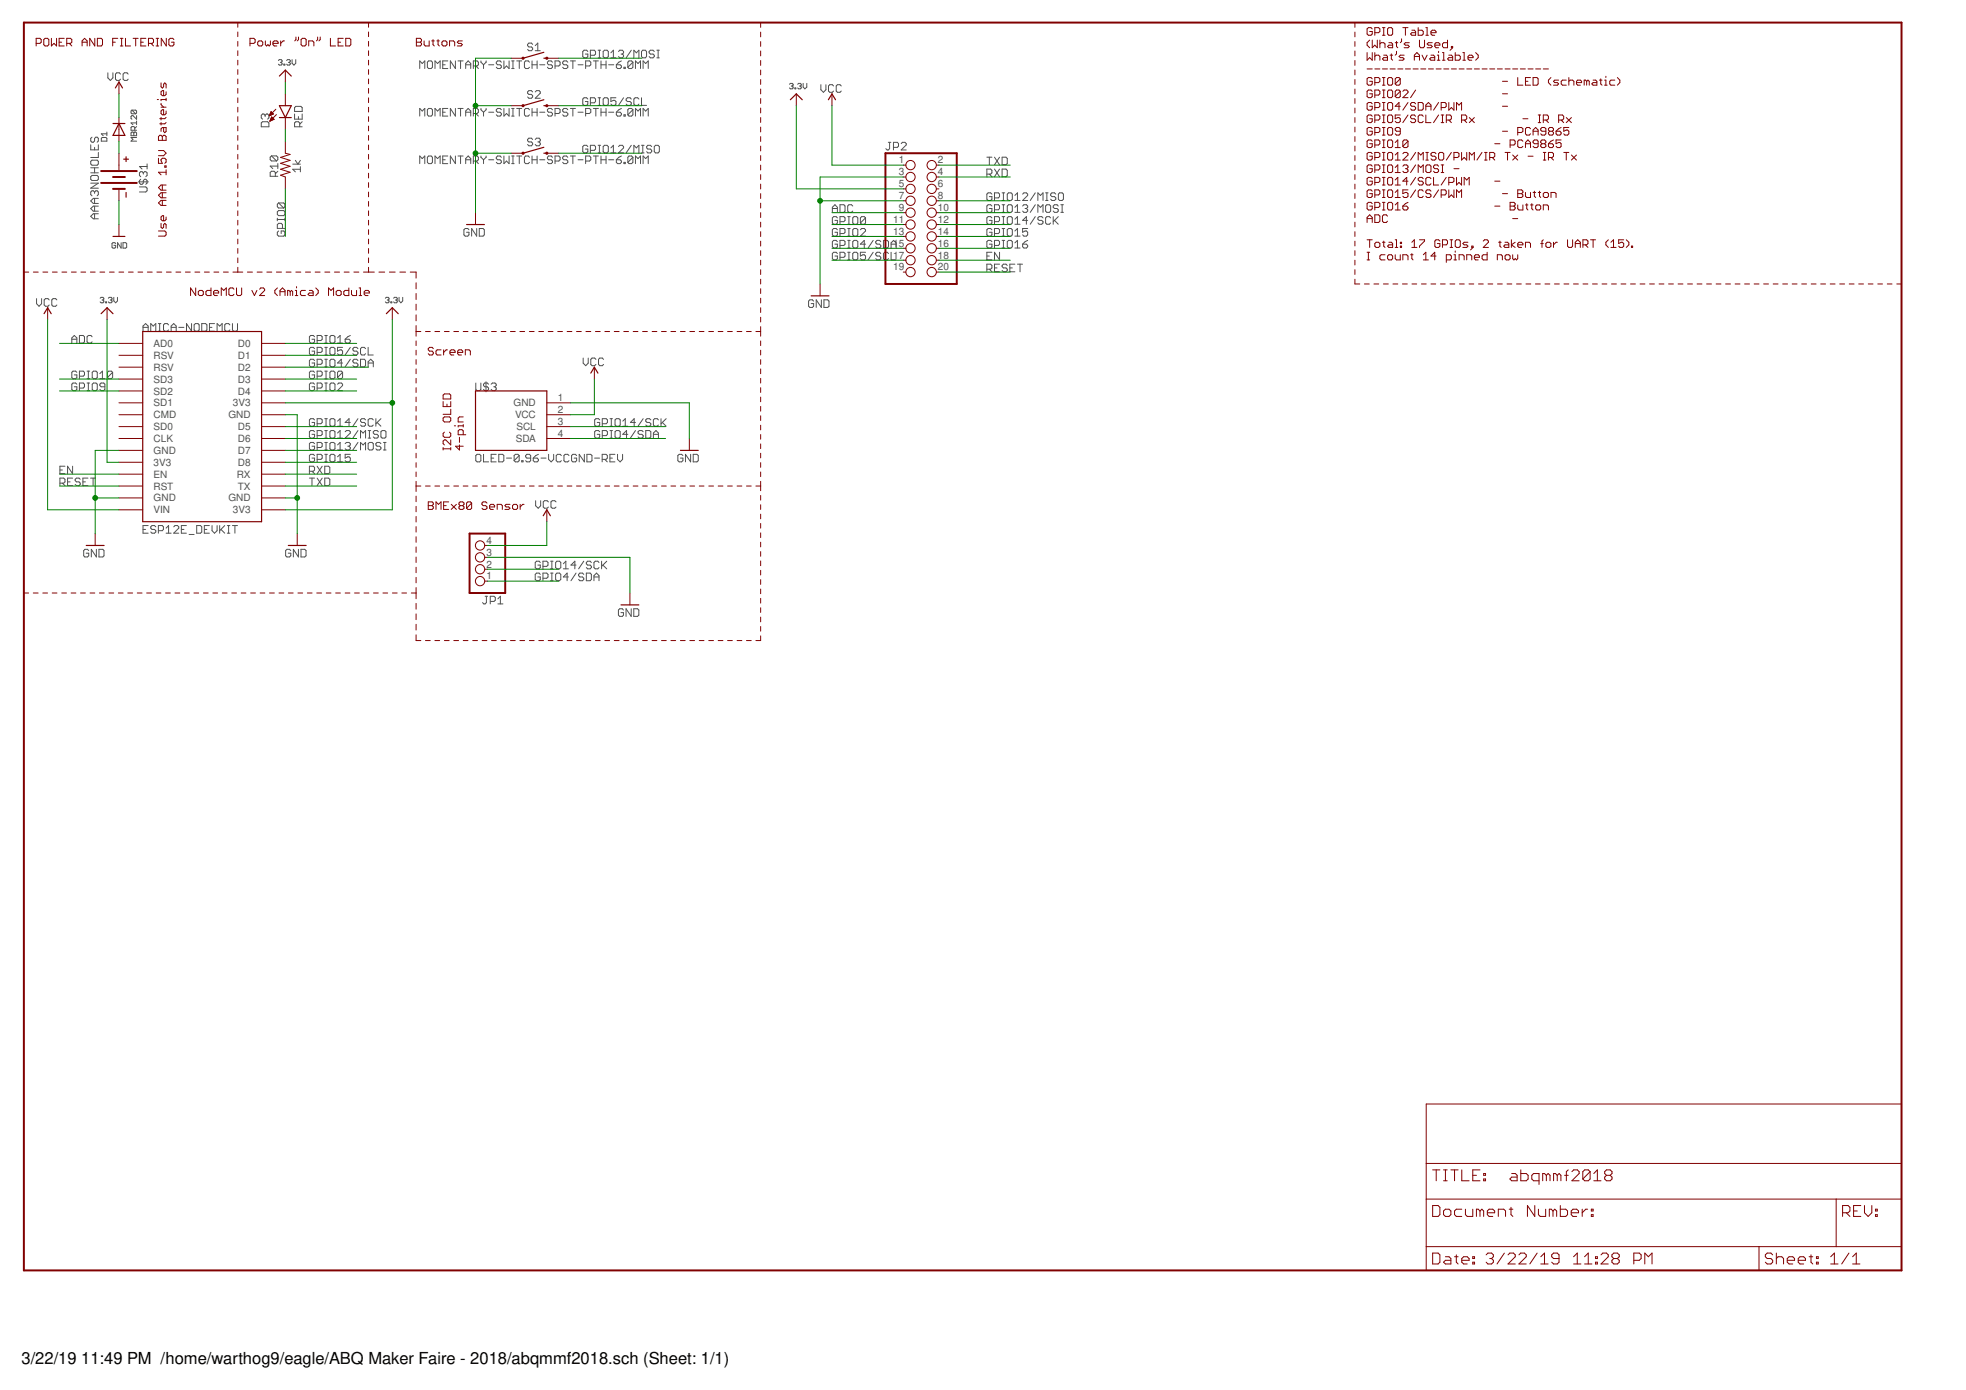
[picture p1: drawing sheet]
<svg xmlns="http://www.w3.org/2000/svg" width="420mm" height="297mm" viewBox="0 0 420 297" stroke-linecap="round" stroke-linejoin="round" font-family="sans-serif">
<defs><g id="words">
<g font-size="3.5">
<text x="4.6" y="291.4">3/22/19</text>
<text x="17.4" y="291.4">11:49 PM /home/warthog9/eagle/ABQ Maker Faire - 2018/abqmmf2018.sch (Sheet: 1/1)</text>
</g>
<g font-size="2.1" fill="#505050">
<text x="192.1" y="34.9">1</text>
<text x="200.5" y="34.9">2</text>
<text x="192.1" y="37.5">3</text>
<text x="192.1" y="40">5</text>
<text x="200.5" y="37.5">4</text>
<text x="200.5" y="40">6</text>
<text x="190.9" y="47.6">11</text>
<text x="192.1" y="42.6">7</text>
<text x="192.1" y="45.1">9</text>
<text x="200.5" y="42.6">8</text>
<text x="200.5" y="45.1">10</text>
<text x="200.5" y="47.6">12</text>
<text x="190.9" y="50.2">13</text>
<text x="190.9" y="52.7">15</text>
<text x="200.5" y="50.2">14</text>
<text x="200.5" y="52.7">16</text>
<text x="190.9" y="55.3">17</text>
<text x="190.9" y="57.8">19</text>
<text x="200.5" y="55.3">18</text>
<text x="200.5" y="57.8">20</text>
<text x="32.8" y="74.2">AD0</text>
<text x="32.8" y="76.7">RSV</text>
<text x="50.8" y="74.2">D0</text>
<text x="50.8" y="76.7">D1</text>
<text x="32.8" y="79.2">RSV</text>
<text x="32.8" y="81.8">SD3</text>
<text x="50.8" y="79.2">D2</text>
<text x="50.8" y="81.8">D3</text>
<text x="32.8" y="84.3">SD2</text>
<text x="32.8" y="86.8">SD1</text>
<text x="32.8" y="89.4">CMD</text>
<text x="48.8" y="89.4">GND</text>
<text x="49.8" y="86.8">3V3</text>
<text x="50.8" y="84.3">D4</text>
<text x="109.8" y="86.8">GND</text>
<text x="110.1" y="89.4">VCC</text>
<text x="119.2" y="85.7">1</text>
<text x="119.2" y="88.3">2</text>
<text x="32.8" y="91.9">SD0</text>
<text x="32.8" y="94.5">CLK</text>
<text x="50.8" y="91.9">D5</text>
<text x="50.8" y="94.5">D6</text>
<text x="110.2" y="94.5">SDA</text>
<text x="110.4" y="91.9">SCL</text>
<text x="119.2" y="90.8">3</text>
<text x="119.2" y="93.4">4</text>
<text x="32.8" y="97">GND</text>
<text x="32.8" y="99.5">3V3</text>
<text x="50.8" y="97">D7</text>
<text x="50.8" y="99.5">D8</text>
<text x="32.8" y="102.1">EN</text>
<text x="32.8" y="104.6">RST</text>
<text x="32.8" y="107.2">GND</text>
<text x="48.8" y="107.2">GND</text>
<text x="50.6" y="102.1">RX</text>
<text x="50.8" y="104.6">TX</text>
<text x="32.8" y="109.7">VIN</text>
<text x="49.8" y="109.7">3V3</text>
<text x="103.9" y="118.7">3</text>
<text x="103.9" y="116.2">4</text>
<text x="103.9" y="123.8">1</text>
<text x="103.9" y="121.3">2</text>
</g>
</g></defs>
<g fill="none" stroke="#505050" stroke-width=".21">
<path d="M23.1 15.6v1l.5 .6 .5-.6v-1M25.8 15.8l-.3-.2h-.5l-.3 .2v1.1l.3 .3h.5l.3-.3M27.4 15.8l-.3-.2h-.5l-.3 .2v1.1l.3 .3h.5l.3-.3M59.5 12.9l.2-.2h.4l.2 .2-.2 .4M59.9 13.3h.2M60.1 13.3l.2 .2-.2 .4h-.4l-.2-.2M60.7 13.7h.2v.2h-.2zM61.3 12.9l.1-.2h.4l.2 .2-.2 .4M61.6 13.3h.2M61.8 13.3l.2 .2-.2 .4h-.4l-.1-.2M62.4 12.7v.8l.4 .4 .4-.4v-.8M89.7 14.6v-1.6l.5 .6 .6-.6v1.6"/>
<path d="M91.3 13.3l.3-.3h.5l.3 .3v1.1l-.3 .2h-.5l-.3-.2zM93 14.6v-1.6l.5 .6 .6-.6v1.6M94.6 13.8h.5M95.7 13h-1.1v1.6h1.1M97.3 13v1.6l-1.1-1.6v1.6M97.9 13h1.1M98.4 13v1.6M99.5 14.6v-1l.6-.6 .5 .6v1M99.5 13.8h1.1M101.2 14.1h.8l.2-.3v-.5l-.2-.3h-.8v1.6M101.7 14.1l.5 .5M102.8 13v.3l.5 .5"/>
<path d="M103.3 13.8v.8M103.9 13v.3l-.6 .5M104.4 13.8h1.1M107.1 13.3l-.2-.3h-.6l-.2 .3v.3l.2 .2h.6l.2 .3v.3l-.2 .2h-.6l-.2-.2M107.7 13v1.6l.5-.5 .6 .5v-1.6M109.3 13h.6M109.3 14.6h.6M109.6 13v1.6M110.4 13h1.1M111 13v1.6M113.2 13.3l-.3-.3h-.6l-.2 .3v1.1l.2 .2h.6l.3-.2M113.7 13v1.6"/>
<path d="M113.7 13.8h1.1M113.8 19.6l-.2-.2h-.6l-.2 .2v.3l.2 .3h.6l.2 .2v.3l-.2 .3h-.6l-.2-.3M113.8 9.5l-.2-.3h-.6l-.2 .3v.3l.2 .2h.6l.2 .3v.3l-.2 .2h-.6l-.2-.2M114.4 9.8l.5-.6v1.6M114.4 19.6l.3-.2h.5l.3 .2v.3l-1.1 1.1h1.1M114.4 10.8h1.1M114.8 13v1.6M115.3 13.8h1.1M118.1 13.3l-.3-.3h-.6l-.2 .3v.3l.2 .2h.6l.3 .3v.3l-.3 .2h-.6l-.2-.2M118.6 14.1h.8l.3-.3v-.5l-.3-.3h-.8v1.6M121.3 13.3l-.2-.3h-.6l-.3 .3v.3l.3 .2h.6l.2 .3v.3l-.2 .2h-.6l-.3-.2M121.9 13h1.1"/>
<path d="M122.4 13v1.6M123.5 13.8h1.1M125.2 14.1h.8l.3-.3v-.5l-.3-.3h-.8v1.6M125.6 11l-.2-.3h-.6l-.3 .3v1.1l.3 .3h.6l.2-.3v-.5h-.5M126.2 11.8h.8l.3-.2v-.6l-.3-.3h-.8v1.7M126.8 13h1.1M127.3 13v1.6M127.8 10.7h.6M127.8 12.4h.6M128.1 10.7v1.7M128.4 13v1.6M128.4 13.8h1.1"/>
<path d="M128.9 11l.3-.3h.5l.3 .3v1.1l-.3 .3h-.5l-.3-.3zM129.5 13v1.6M130.1 13.8h1.1M130.6 12.4h1M130.6 11.3l.5-.6v1.7M131.7 13.8h.8l.3 .3v.3l-.3 .2h-.5l-.3-.2zM132.2 11l.3-.3h.5l.3 .3v.3l-.3 .3M132.7 11.6h.3M132.8 13l-.6 .3-.5 .5M133 11.6l.3 .2v.3l-.3 .3h-.5l-.3-.3M133.3 14.4h.3v.2h-.3zM134.9 10.7l-1.1 1.7"/>
<path d="M135.3 13.3l-.3-.3h-.6l-.2 .3v1.1M135.3 13.3v1.1l-.3 .2h-.6l-.2-.2M135.3 13.3l-1.1 1.1M135.5 12.4v-1.7l.5 .6 .5-.6v1.7M135.8 14.6v-1.6l.6 .6 .5-.6v1.6M137.1 11l.3-.3h.5l.3 .3v1.1l-.3 .3h-.5l-.3-.3zM137.4 14.6v-1.6l.6 .6 .5-.6v1.6M139.8 11l-.2-.3h-.6l-.3 .3v.3l.3 .3h.6l.2 .2v.3l-.2 .3h-.6l-.3-.3M140.4 10.7h.5M140.4 12.4h.5M140.7 10.7v1.7M168.7 18l.2-.2h.4l.2 .2-.2 .4"/>
<path d="M169.1 18.4h.2M169.3 18.4l.2 .2-.2 .4h-.4l-.2-.2M169.9 18.8h.2v.2h-.2zM170.5 18l.2-.2h.3l.2 .2-.2 .4M170.9 18.4h.1M171 18.4l.2 .2-.2 .4h-.3l-.2-.2M171.6 17.8v.8l.4 .4 .4-.4v-.8M175.4 18.1v1.1l.6 .5 .5-.5v-1.1M178.1 18.4l-.2-.3h-.6l-.2 .3v1.1l.2 .2h.6l.2-.2M179.8 18.4l-.3-.3h-.5l-.3 .3v1.1l.3 .2h.5l.3-.2M19.4 30.9v1.1h1.6v-1.1M19.4 34.5l.3-.3h1.1l.2 .3v.5l-.2 .3h-1.1l-.3-.3z"/>
<path d="M19.4 39.1h1.6l-1.6 1.1h1.6M19.4 36.9h1.6M19.4 35.9h1.6M19.7 29.3l-.3 .3v.5l.3 .3h.2l.3-.3v-.5l.3-.3h.3l.2 .3v.5l-.2 .3M19.7 37.5h1.1l.2 .3v.5l-.2 .3h-1.1l-.3-.3v-.5zM20.2 31.5v.5M20.2 35.9v1M21 32.6v1.1h-1.6M21.7 29.6l.1-.2h.8l.2 .2v.6h-1.1zM22.8 28.2v.8M22.8 28.6h-1.1l.4 .4M28 28.4l.2-.2 .4 .2 .4-.2 .2 .2v.6h-1.2z"/>
<path d="M28.2 23.5l-.2 .2v.4l.2 .2h.8M28.2 23.5h.8l.2 .2v.4l-.2 .2M28.2 23.5l.8 .8M28.6 28.4v.6M28.8 27.8v-.6l-.2-.1h-.4l-.2 .1v.6h1.2M29.2 29.4h-1.2l.4 .4-.4 .4h1.2M29.2 24.7v.8l-.8-.8-.4 .2v.4l.2 .2M29.2 25.9v.7M29.2 27.1l-.4 .3M29.2 26.3h-1.2l.4 .3M29.5 38.9h2.2M29.8 39.9h1.4l.2 .3v.6l-.2 .2h-1.4"/>
<path d="M30.1 38.3l-.3 .3v.5l.3 .3h.3l.2-.3v-.5l.3-.3h.3l.2 .3v.5l-.2 .3M30.6 36.9l.3-.2h.3l.2 .2v.6l-.2 .3M30.6 36.9v.3M30.6 36.9l-.2-.2h-.3l-.3 .2v.6l.3 .3M31.4 35v1.1M31.4 35.6h-1.6l.6 .5M55.8 26.3l.3-.3h1.1l.3 .3v.8h-1.7zM56.7 24.6l.2-.2h.3l.3 .2v.6l-.3 .3M56.7 24.6l-.3-.2h-.3l-.3 .2v.6l.3 .3M56.7 24.6v.3M58 33.3h1.1l.3 .3v.5l-.3 .3M58 33.3l-.3 .3v.5l.3 .3h1.1"/>
<path d="M58 33.3l1.1 1.1M58.8 37.7v-.8l-.2-.3h-.6l-.3 .3v.8h1.7M59.4 36.6l-.6 .5M59.4 35.5h-1.7l.6 .5M59.4 34.9v1.1M62.6 35.1h1.6M62.9 24.4v1.1h1.7v-1.1M63.1 34.3l.6 .8 .5-.8M63.2 22.7h1.1l.3 .3v.8h-1.7v-.8zM63.8 24.9v.6M64.1 27.1v-.8l-.3-.3h-.6l-.3 .3v.8h1.7M64.2 36.2h-1.6l.5 .5"/>
<path d="M64.2 35.6v1.1M64.6 26l-.5 .5M89.7 24.8v-1.6l.5 .5 .6-.5v1.6M89.7 35v-1.7l.5 .6 .6-.6v1.7M91.6 23.2h.5l.3 .3v1l-.3 .3h-.5l-.3-.3v-1zM91.6 33.3h.5l.3 .3v1.1l-.3 .3h-.5l-.3-.3v-1.1zM93 24.8v-1.6l.5 .5 .6-.5v1.6M93 35v-1.7l.5 .6 .6-.6v1.7M94.6 24h.5M94.6 34.1h.5M95.7 23.2h-1.1v1.6h1.1M95.7 33.3h-1.1v1.7h1.1"/>
<path d="M97.3 23.2v1.6l-1.1-1.6v1.6M97.3 33.3v1.7l-1.1-1.7v1.7M97.9 23.2h1.1M97.9 33.3h1.1M98.4 23.2v1.6M98.4 33.3v1.7M99.5 24h1.1M99.5 24.8v-1.1l.6-.5 .5 .5v1.1M99.5 35v-1.1l.6-.6 .5 .6v1.1M99.5 34.1h1.1M101.2 24.3h.8l.2-.3v-.5l-.2-.3h-.8v1.6M101.2 34.4h.8l.2-.3v-.5l-.2-.3h-.8v1.7"/>
<path d="M101.7 24.3l.5 .5M101.7 34.4l.5 .6M102.8 23.2v.3l.5 .5M102.8 33.3v.3l.5 .5M103.3 24v.8M103.3 34.1v.9M103.9 23.2v.3l-.6 .5M103.9 33.3v.3l-.6 .5M104.4 24h1.1M104.4 34.1h1.1M107.1 23.5l-.2-.3h-.6l-.2 .3v.2l.2 .3h.6l.2 .3v.2l-.2 .3h-.6l-.2-.3M107.1 33.6l-.2-.3h-.6l-.2 .3v.3l.2 .2h.6l.2 .3v.3l-.2 .3h-.6l-.2-.3"/>
<path d="M107.7 23.2v1.6l.5-.5 .6 .5v-1.6M107.7 33.3v1.7l.5-.6 .6 .6v-1.7M109.3 23.2h.6M109.3 24.8h.6M109.3 33.3h.6M109.3 35h.6M109.6 23.2v1.6M109.6 33.3v1.7M110.4 23.2h1.1M110.4 33.3h1.1M111 23.2v1.6M111 33.3v1.7"/>
<path d="M113.2 23.5l-.3-.3h-.6l-.2 .3v1l.2 .3h.6l.3-.3M113.2 33.6l-.3-.3h-.6l-.2 .3v1.1l.2 .3h.6l.3-.3M113.7 24h1.1M113.7 23.2v1.6M113.7 33.3v1.7M113.7 34.1h1.1M113.8 29.8l-.2-.3h-.6l-.2 .3v.3l.2 .2h.6l.2 .3v.3l-.2 .3h-.6l-.2-.3M114.4 29.8l.3-.3h.5l.3 .3v.3l-.3 .2M114.8 23.2v1.6M114.8 33.3v1.7M114.9 30.3h.3M115.2 30.3l.3 .3v.3l-.3 .3h-.5l-.3-.3"/>
<path d="M115.3 24h1.1M115.3 34.1h1.1M118.1 23.5l-.3-.3h-.6l-.2 .3v.2l.2 .3h.6l.3 .3v.2l-.3 .3h-.6l-.2-.3M118.1 33.6l-.3-.3h-.6l-.2 .3v.3l.2 .2h.6l.3 .3v.3l-.3 .3h-.6l-.2-.3M118.6 24.3h.8l.3-.3v-.5l-.3-.3h-.8v1.6M118.6 34.4h.8l.3-.3v-.5l-.3-.3h-.8v1.7M121.3 23.5l-.2-.3h-.6l-.3 .3v.2l.3 .3h.6l.2 .3v.2l-.2 .3h-.6l-.3-.3M121.3 33.6l-.2-.3h-.6l-.3 .3v.3l.3 .2h.6l.2 .3v.3l-.2 .3h-.6l-.3-.3M121.9 23.2h1.1M121.9 33.3h1.1M122.4 23.2v1.6M122.4 33.3v1.7"/>
<path d="M123.5 24h1.1M123.5 34.1h1.1M125.2 24.3h.8l.3-.3v-.5l-.3-.3h-.8v1.6M125.2 34.4h.8l.3-.3v-.5l-.3-.3h-.8v1.7M125.6 21.2l-.2-.3h-.6l-.3 .3v1l.3 .3h.6l.2-.3v-.5h-.5M125.6 31.3l-.2-.2h-.6l-.3 .2v1.1l.3 .3h.6l.2-.3v-.5h-.5M126.2 22h.8l.3-.3v-.5l-.3-.3h-.8v1.6M126.2 32.1h.8l.3-.2v-.6l-.3-.2h-.8v1.6M126.8 23.2h1.1M126.8 33.3h1.1M127.3 23.2v1.6M127.3 33.3v1.7"/>
<path d="M127.8 20.9h.6M127.8 22.5h.6M127.8 31.1h.6M127.8 32.7h.6M128.1 20.9v1.6M128.1 31.1v1.6M128.4 24h1.1M128.4 23.2v1.6M128.4 33.3v1.7M128.4 34.1h1.1M128.9 21.2l.3-.3h.5l.3 .3v1l-.3 .3h-.5l-.3-.3zM128.9 31.3l.3-.2h.5l.3 .2v1.1l-.3 .3h-.5l-.3-.3z"/>
<path d="M129.5 23.2v1.6M129.5 33.3v1.7M130.1 24h1.1M130.1 34.1h1.1M130.6 31.6l.5-.5v1.6M130.6 32.7h1M131.6 20.9h-1v.8l.5-.3h.3l.2 .3v.5l-.2 .3h-.6l-.2-.3M131.7 24h.8l.3 .3v.2l-.3 .3h-.5l-.3-.3zM131.7 34.1h.8l.3 .3v.3l-.3 .3h-.5l-.3-.3zM132.2 31.3l.3-.2h.5l.3 .2v.3l-1.1 1.1h1.1M132.8 23.2l-.6 .3-.5 .5M132.8 33.3l-.6 .3-.5 .5"/>
<path d="M133.3 20.9l-1.1 1.6M133.3 24.5h.3v.3h-.3zM133.3 34.7h.3v.3h-.3zM134.9 21.2l-.3-.3h-.5l-.3 .3v.2l.3 .3h.5l.3 .3v.2l-.3 .3h-.5l-.3-.3M134.9 31.1l-1.1 1.6M135.3 23.5l-.3-.3h-.6l-.2 .3v1M135.3 23.5v1l-.3 .3h-.6l-.2-.3M135.3 33.6l-.3-.3h-.6l-.2 .3v1.1M135.3 33.6v1.1l-.3 .3h-.6l-.2-.3M135.3 23.5l-1.1 1M135.3 33.6l-1.1 1.1M135.5 32.7v-1.6l.5 .5 .5-.5v1.6"/>
<path d="M135.8 24.8v-1.6l.6 .5 .5-.5v1.6M135.8 35v-1.7l.6 .6 .5-.6v1.7M136.5 21.2l-.2-.3h-.6l-.2 .3v1l.2 .3h.6l.2-.3M137.1 20.9v1.6h1.1M137.1 31.1h.5M137.1 32.7h.5M137.4 31.1v1.6M137.4 24.8v-1.6l.6 .5 .5-.5v1.6M137.4 35v-1.7l.6 .6 .5-.6v1.7M139.3 31.3l-.3-.2h-.5l-.3 .2v.3l.3 .3h.5l.3 .2v.3l-.3 .3h-.5l-.3-.3M140.1 31.1h.5l.3 .2v1.1l-.3 .3h-.5l-.3-.3v-1.1zM189.8 30.4h.6"/>
<path d="M190.1 30.4v1.4l-.3 .2h-.2l-.3-.2M190.9 31.5h.9l.2-.3v-.5l-.2-.3h-.9v1.6M192.6 30.7l.2-.3h.6l.3 .3v.3l-1.1 1h1.1M210.9 37.2h.8l.3-.3v-.5l-.3-.3h-.8v1.7M210.9 33.6h1.1M211.4 37.2l.6 .6M211.4 33.6v1.6M212.5 36.1l1.1 1.7M212.5 33.6l1.1 1.6M213.6 36.1l-1.1 1.7M213.6 33.6l-1.1 1.6M214.2 33.6h.8l.3 .3v1l-.3 .3h-.8z"/>
<path d="M214.2 36.1h.8l.3 .3v1.1l-.3 .3h-.8zM20.2 41v.3M20.2 42.4v1.1M20.2 44v1.1M20.2 45.7v1.1M20.2 41l-.3-.2h-.2l-.3 .2v.6l.3 .2M20.2 41l.3-.2h.3l.2 .2v.6l-.2 .2M21 45.7h-1.1l-.5 .5 .5 .6h1.1M21 44h-1.1l-.5 .6 .5 .5h1.1M21 42.4h-1.1l-.5 .5 .5 .6h1.1M24.7 52l-.2-.1h-.3l-.3 .1v.8l.3 .2h.3l.2-.2v-.4h-.4M25.9 51.9v1.1l-.8-1.1v1.1"/>
<path d="M26.3 51.9h.6l.2 .1v.8l-.2 .2h-.6zM59.3 46.6v.6M59.3 46.9h1.6M59.5 49.4l-.2 .2v.6l.2 .3h1.1l.3-.3v-.6l-.3-.2h-.5v.5M59.5 43.4l-.2 .2v.6l.2 .2h1.1M59.5 45h1.1l.3 .3v.5l-.3 .3h-1.1l-.2-.3v-.5zM59.5 43.4h1.1l.3 .2v.6l-.3 .2M59.5 43.4l1.1 1M60.4 48.8v-.8l-.3-.3h-.6l-.2 .3v.8h1.6M60.9 46.6v.6M100.2 49.1l-.2-.3h-.6l-.3 .3v1.1l.3 .3h.6l.2-.3v-.6h-.5M101.9 48.8v1.7l-1.1-1.7v1.7"/>
<path d="M102.4 48.8h.8l.3 .3v1.1l-.3 .3h-.8zM177.9 45.4v-1.1l.5-.5 .6 .5v1.1M177.9 44.6h1.1M179 51.6l-.3-.2h-.5l-.3 .2v1.1l.3 .3h.5l.3-.3v-.5h-.6M179 49.1l-.3-.3h-.5l-.3 .3v1.1l.3 .3h.5l.3-.3v-.6h-.6M179 46.6l-.3-.3h-.5l-.3 .3v1l.3 .3h.5l.3-.3v-.5h-.6M179 54.2l-.3-.3h-.5l-.3 .3v1.1l.3 .2h.5l.3-.2v-.6h-.6M179.5 49.9h.8l.3-.3v-.5l-.3-.3h-.8v1.7M179.5 43.8h.8l.3 .2v1.1l-.3 .3h-.8zM179.5 47.4h.8l.3-.3v-.5l-.3-.3h-.8v1.6M179.5 52.5h.8l.3-.3v-.6l-.3-.2h-.8v1.6M179.5 55h.8l.3-.3v-.5l-.3-.3h-.8v1.6"/>
<path d="M181.2 53h.5M181.2 48.8h.5M181.2 50.5h.5M181.2 51.4h.5M181.2 46.3h.5M181.2 47.9h.5M181.2 53.9h.5M181.2 55.5h.5M181.4 46.3v1.6M181.4 48.8v1.7M181.4 51.4v1.6M181.4 53.9v1.6"/>
<path d="M182.2 44l-.2-.2h-.6l-.2 .2v1.1l.2 .3h.6l.2-.3M182.5 51.4h.6l.2 .2v1.1l-.2 .3h-.6l-.3-.3v-1.1zM182.5 48.8h.6l.2 .3v1.1l-.2 .3h-.6l-.3-.3v-1.1zM182.5 46.3h.6l.2 .3v1l-.2 .3h-.6l-.3-.3v-1zM182.5 53.9h.6l.2 .3v1.1l-.2 .2h-.6l-.3-.2v-1.1zM183.9 49.1l.2-.3h.6l.3 .3v.3l-1.1 1.1h1.1M185 52.2h-1.1l.8-.8v1.6M185 46.6l-.3-.3h-.6l-.2 .3v1M185 46.6v1l-.3 .3h-.6l-.2-.3M185 53.9h-1.1v.8l.5-.3h.3l.3 .3v.6l-.3 .2h-.6l-.2-.2M185 46.6l-1.1 1M186.6 53.9l-1.1 1.6"/>
<path d="M186.6 51.4l-1.1 1.6M188.2 51.6l-.2-.2h-.6l-.2 .2v.3l.2 .3h.6l.2 .3v.2l-.2 .3h-.6l-.2-.3M188.2 54.2l-.2-.3h-.6l-.2 .3v.2l.2 .3h.6l.2 .3v.3l-.2 .2h-.6l-.2-.2M188.8 51.4h.8l.3 .2v1.1l-.3 .3h-.8zM189.9 54.2l-.3-.3h-.5l-.3 .3v1.1l.3 .2h.5l.3-.2M190.4 52.2h1.1M190.4 53.9v1.6h1.1M190.4 53v-1.1l.6-.5 .5 .5v1.1M210.9 57.5h.8l.3-.2v-.6l-.3-.2h-.8v1.6M210.9 54.7h.5M211.4 57.5l.6 .6M212 51.6l-.3-.2h-.5l-.3 .2v1.1l.3 .3h.5l.3-.3v-.5h-.6"/>
<path d="M212 49.1l-.3-.3h-.5l-.3 .3v1.1l.3 .3h.5l.3-.3v-.6h-.6M212 41.5l-.3-.3h-.5l-.3 .3v1.1l.3 .2h.5l.3-.2v-.6h-.6M212 44l-.3-.2h-.5l-.3 .2v1.1l.3 .3h.5l.3-.3v-.5h-.6M212 46.6l-.3-.3h-.5l-.3 .3v1l.3 .3h.5l.3-.3v-.5h-.6M212 53.9h-1.1v1.6h1.1M212.5 49.9h.9l.2-.3v-.5l-.2-.3h-.9v1.7M212.5 42.3h.9l.2-.3v-.5l-.2-.3h-.9v1.6M212.5 44.8h.9l.2-.2v-.6l-.2-.2h-.9v1.6M212.5 47.4h.9l.2-.3v-.5l-.2-.3h-.9v1.6M212.5 52.5h.9l.2-.3v-.6l-.2-.2h-.9v1.6M212.5 57.3h.6M213.6 56.5h-1.1v1.6h1.1"/>
<path d="M213.6 53.9v1.6l-1.1-1.6v1.6M214.2 53h.5M214.2 48.8h.5M214.2 50.5h.5M214.2 45.4h.5M214.2 43.8h.5M214.2 51.4h.5M214.2 46.3h.5M214.2 47.9h.5M214.2 41.2h.5M214.2 42.8h.5M214.4 41.2v1.6"/>
<path d="M214.4 43.8v1.6M214.4 46.3v1.6M214.4 48.8v1.7M214.4 51.4v1.6M215.3 56.7l-.3-.2h-.6l-.2 .2v.3l.2 .3h.6l.3 .2v.3l-.3 .3h-.6l-.2-.3M215.5 51.4h.6l.2 .2v1.1l-.2 .3h-.6l-.2-.3v-1.1zM215.5 48.8h.6l.2 .3v1.1l-.2 .3h-.6l-.2-.3v-1.1zM215.5 41.2h.6l.2 .3v1.1l-.2 .2h-.6l-.2-.2v-1.1zM215.5 43.8h.6l.2 .2v1.1l-.2 .3h-.6l-.2-.3v-1.1zM215.5 46.3h.6l.2 .3v1l-.2 .3h-.6l-.2-.3v-1zM215.8 57.3h.5M216.9 53h1.1"/>
<path d="M216.9 50.5h1.1M216.9 56.5h-1.1v1.6h1.1M216.9 45.4h1.1M216.9 51.9l.5-.5v1.6M216.9 41.8l.5-.6v1.6M216.9 44.3l.5-.5v1.6M216.9 46.8l.5-.5v1.6M216.9 49.4l.5-.6v1.7M216.9 47.9h1.1M216.9 42.8h1.1M217.4 56.5h1.1M218 56.5v1.6"/>
<path d="M218.5 52.2h.9l.2 .3v.2l-.2 .3h-.6l-.3-.3zM218.5 44l.3-.2h.6l.2 .2v.3l-.2 .3M218.5 41.5l.3-.3h.6l.2 .3v.3l-1.1 1h1.1M219.1 44.6h.3M219.4 44.6l.2 .2v.3l-.2 .3h-.6l-.3-.3M219.6 48.8h-1.1v.8l.6-.2h.3l.2 .2v.6l-.2 .3h-.6l-.3-.3M219.6 51.4l-.5 .2-.6 .6M219.6 47.1h-1.1l.9-.8v1.6M221.3 46.3l-1.1 1.6M221.3 43.8l-1.1 1.6M221.3 41.2l-1.1 1.6M221.8 42.8v-1.6l.6 .6 .5-.6v1.6"/>
<path d="M221.8 45.4v-1.6l.6 .5 .5-.5v1.6M222.9 46.6l-.3-.3h-.5l-.3 .3v.2l.3 .3h.5l.3 .3v.2l-.3 .3h-.5l-.3-.3M223.5 44l.2-.2h.6l.2 .2v1.1l-.2 .3h-.6l-.2-.3zM223.5 41.2h.5M223.5 42.8h.5M223.7 41.2v1.6M224.5 46.6l-.2-.3h-.6l-.2 .3v1l.2 .3h.6l.2-.3M225.1 46.3v1.6M225.4 47.1l.8 .8M225.6 41.5l-.2-.3h-.6l-.3 .3v.3l.3 .2h.6l.2 .3v.3l-.2 .2h-.6l-.3-.2M226.2 44l-.3-.2h-.5l-.3 .2v.3l.3 .3h.5l.3 .2v.3l-.3 .3h-.5l-.3-.3M226.2 46.3l-1.1 1.1"/>
<path d="M226.4 41.2h.6l.3 .3v1.1l-.3 .2h-.6l-.2-.2v-1.1zM226.7 45.4h.6M226.7 43.8h.6M227 43.8v1.6M7.8 63.8v1.1l.5 .5 .6-.5v-1.1M10.5 64.1l-.3-.3h-.5l-.3 .3v1.1l.3 .2h.5l.3-.2M12.1 64.1l-.2-.3h-.6l-.2 .3v1.1l.2 .2h.6l.2-.2M15.3 73.3v-1.1l.6-.5 .5 .5v1.1M15.3 72.5h1.1M16.4 79.6l-.2-.3h-.6l-.3 .3v1.1l.3 .2h.6l.2-.2v-.6h-.5M17 71.7h.8l.3 .3v1l-.3 .3h-.8zM18.6 79.3h.6"/>
<path d="M18.9 79.3v1.6M19.7 72l-.3-.3h-.5l-.3 .3v1l.3 .3h.5l.3-.3M19.7 79.6l.3-.3h.5l.3 .3v1.1l-.3 .2h-.5l-.3-.2zM21.3 79.8l.6-.5v1.6M21.4 63.7l.2-.2h.4l.2 .2-.2 .4M21.8 64.1h.2M22 64.1l.2 .2-.2 .4h-.4l-.2-.2M22.6 64.5h.2v.2h-.2zM23.2 63.7l.1-.2h.4l.2 .2-.2 .4M23.6 64.1h.1M23.7 64.1l.2 .2-.2 .4h-.4l-.1-.2M24.1 79.6l-.3-.3h-.6l-.2 .3v1.1"/>
<path d="M24.1 79.6v1.1l-.3 .2h-.6l-.2-.2M24.1 79.6l-1.1 1.1M24.3 63.5v.8l.4 .4 .4-.4v-.8M30.6 70.8v-1.1l.5-.5 .6 .5v1.1M30.6 70h1.1M32.2 70.8v-1.6l.5 .5 .6-.5v1.6M33.8 70.8h.6M33.8 69.2h.6M34.1 69.2v1.6M36 69.4l-.2-.2h-.6l-.3 .2v1.1l.3 .3h.6l.2-.3M36.6 70h1.1M36.6 70.8v-1.1l.5-.5 .6 .5v1.1"/>
<path d="M38.2 70h1.1M40.9 69.2v1.6l-1-1.6v1.6M41.5 69.4l.3-.2h.5l.3 .2v1.1l-.3 .3h-.5l-.3-.3zM43.1 69.2h.8l.3 .2v1.1l-.3 .3h-.8zM44.8 70h.5M45.8 69.2h-1v1.6h1M46.4 70.8v-1.6l.5 .5 .6-.5v1.6M49.1 69.4l-.2-.2h-.6l-.3 .2v1.1l.3 .3h.6l.2-.3M49.7 69.2v1.3l.3 .3h.5l.3-.3v-1.3M67.2 79.6l-.2-.3h-.6l-.3 .3v1.1l.3 .2h.6l.2-.2v-.6h-.5M67.2 72l-.2-.3h-.6l-.3 .3v1l.3 .3h.6l.2-.3v-.5h-.5M67.2 74.5l-.2-.3h-.6l-.3 .3v1.1l.3 .3h.6l.2-.3v-.6h-.5"/>
<path d="M67.2 77l-.2-.2h-.6l-.3 .2v1.1l.3 .3h.6l.2-.3v-.5h-.5M67.8 72.8h.8l.3-.3v-.5l-.3-.3h-.8v1.6M67.8 75.3h.8l.3-.3v-.5l-.3-.3h-.8v1.7M67.8 77.9h.8l.3-.3v-.6l-.3-.2h-.8v1.6M69.4 73.3h.6M69.4 71.7h.6M69.4 79.3h.6M69.4 74.2h.6M69.4 75.9h.6M69.4 76.8h.6M69.4 78.4h.6M69.7 71.7v1.6"/>
<path d="M69.7 74.2v1.7M69.7 76.8v1.6M69.7 79.3v1.6M70.8 74.2h.5l.3 .3v1.1l-.3 .3h-.5l-.3-.3v-1.1zM70.8 76.8h.5l.3 .2v1.1l-.3 .3h-.5l-.3-.3v-1.1zM70.8 71.7h.5l.3 .3v1l-.3 .3h-.5l-.3-.3v-1zM70.8 79.3h.5l.3 .3v1.1l-.3 .2h-.5l-.3-.2v-1.1zM72.1 73.3h1.1M72.1 72.2l.6-.5v1.6M73.2 79.6v1.1l-.3 .2h-.5l-.3-.2M73.2 77.6h-1.1l.8-.8v1.6M73.2 79.6l-.3-.3h-.5l-.3 .3v1.1"/>
<path d="M73.2 74.2h-1.1v.8l.6-.2h.2l.3 .2v.6l-.3 .3h-.5l-.3-.3M73.2 79.6l-1.1 1.1M73.8 72.5h.8l.3 .3v.2l-.3 .3h-.6l-.2-.3zM74.9 71.7l-1.1 .8M74.9 74.2l-1.1 1.7M74.9 76.8l-1.1 1.6M76.5 74.5l-.3-.3h-.5l-.3 .3v.3l.3 .2h.5l.3 .3v.3l-.3 .3h-.5l-.3-.3M76.5 77l-.3-.2h-.5l-.3 .2v.3l.3 .3h.5l.3 .3v.2l-.3 .3h-.5l-.3-.3M77 76.8h.9l.2 .2v1.1l-.2 .3h-.9zM78.1 74.5l-.2-.3h-.6l-.3 .3v1.1l.3 .3h.6l.2-.3M78.7 74.2v1.7h1.1M78.7 78.4v-1.1l.5-.5 .6 .5v1.1"/>
<path d="M78.7 77.6h1.1M82.4 63.7l.1-.2h.5l.1 .2-.1 .4M82.8 64.1h.2M83 64.1l.1 .2-.1 .4h-.5l-.1-.2M83.5 64.5h.2v.2h-.2zM84.1 63.7l.2-.2h.4l.2 .2-.2 .4M84.5 64.1h.2M84.7 64.1l.2 .2-.2 .4h-.4l-.2-.2M85.3 63.5v.8l.4 .4 .4-.4v-.8M124.6 76.5v1.1l.6 .5 .5-.5v-1.1M127.4 76.8l-.3-.3h-.6l-.2 .3v1.1l.2 .2h.6l.3-.2M129 76.8l-.3-.3h-.5l-.3 .3v1.1l.3 .2h.5l.3-.2"/>
<path d="M173.9 64.3l-.3-.2h-.5l-.3 .2v1.1l.3 .3h.5l.3-.3v-.5h-.5M175.5 64.1v1.6l-1.1-1.6v1.6M176.1 64.1h.8l.3 .2v1.1l-.3 .3h-.8zM13.9 99.6h-1.1v1.6h1.1M15.5 99.6v1.6l-1.1-1.6v1.6M16.4 82.1l-.2-.2h-.6l-.3 .2v1.1l.3 .3h.6l.2-.3v-.5h-.5M17 82.9h.8l.3-.2v-.6l-.3-.2h-.8v1.6M17 80.4h.8l.3-.3v-.5l-.3-.3h-.8v1.6M18.6 83.5h.6M18.6 81.9h.6M18.6 80.9h.6M18.9 81.9v1.6"/>
<path d="M19.7 82.1l.3-.2h.5l.3 .2v1.1l-.3 .3h-.5l-.3-.3zM21.3 80.9h1.1M22.4 82.7h-.8l-.3-.3v-.3l.3-.2h.6l.2 .2v1.1l-.2 .3h-.6l-.3-.3M67.2 97.3l-.2-.2h-.6l-.3 .2v1.1l.3 .3h.6l.2-.3v-.5h-.5M67.2 82.1l-.2-.2h-.6l-.3 .2v1.1l.3 .3h.6l.2-.3v-.5h-.5M67.2 89.7l-.2-.2h-.6l-.3 .2v1.1l.3 .3h.6l.2-.3v-.5h-.5M67.2 92.3l-.2-.3h-.6l-.3 .3v1.1l.3 .2h.6l.2-.2v-.6h-.5M67.2 94.8l-.2-.2h-.6l-.3 .2v1.1l.3 .3h.6l.2-.3v-.5h-.5M67.8 98.2h.8l.3-.3v-.6l-.3-.2h-.8v1.6M67.8 82.9h.8l.3-.2v-.6l-.3-.2h-.8v1.6M67.8 80.4h.8l.3-.3v-.5l-.3-.3h-.8v1.6M67.8 90.6h.8l.3-.3v-.6l-.3-.2h-.8v1.6"/>
<path d="M67.8 93.1h.8l.3-.3v-.5l-.3-.3h-.8v1.6M67.8 95.6h.8l.3-.2v-.6l-.3-.2h-.8v1.6M67.8 99.6l1.1 1.6M68.9 99.6l-1.1 1.6M69.4 97.1h.6M69.4 98.7h.6M69.4 83.5h.6M69.4 81.9h.6M69.4 80.9h.6M69.4 99.6h.8l.3 .3v1.1l-.3 .2h-.8zM69.4 92h.6M69.4 93.6h.6"/>
<path d="M69.4 89.5h.6M69.4 91.1h.6M69.4 94.6h.6M69.4 96.2h.6M69.7 81.9v1.6M69.7 89.5v1.6M69.7 92v1.6M69.7 94.6v1.6M69.7 97.1v1.6M70.5 82.1l.3-.2h.5l.3 .2v1.1l-.3 .3h-.5l-.3-.3zM70.8 97.1h.5l.3 .2v1.1l-.3 .3h-.5l-.3-.3v-1.1zM70.8 89.5h.5l.3 .2v1.1l-.3 .3h-.5l-.3-.3v-1.1z"/>
<path d="M70.8 92h.5l.3 .3v1.1l-.3 .2h-.5l-.3-.2v-1.1zM70.8 94.6h.5l.3 .2v1.1l-.3 .3h-.5l-.3-.3v-1.1zM72.1 98.7h1.1M72.1 82.1l.3-.2h.5l.3 .2v.3l-1.1 1.1h1.1M72.1 90l.6-.5v1.6M72.1 92.5l.6-.5v1.6M72.1 95.1l.6-.5v1.6M72.1 97.6l.6-.5v1.6M72.1 93.6h1.1M72.1 91.1h1.1M72.1 96.2h1.1M73.8 94.8l.2-.2h.6l.3 .2v.3l-.3 .3"/>
<path d="M73.8 92.3l.2-.3h.6l.3 .3v.2l-1.1 1.1h1.1M74.3 95.4h.3M74.6 95.4l.3 .2v.3l-.3 .3h-.6l-.2-.3M74.9 97.1h-1.1v.8l.5-.3h.3l.3 .3v.5l-.3 .3h-.6l-.2-.3M74.9 90.3h-1.1l.8-.8v1.6M76.5 89.5l-1.1 1.6M76.5 94.6l-1.1 1.6M76.5 92l-1.1 1.6M77 93.6v-1.6l.6 .5 .5-.5v1.6M77 96.2v-1.6l.6 .5 .5-.5v1.6M78.1 89.7l-.2-.2h-.6l-.3 .2v.3l.3 .3h.6l.2 .3v.2l-.2 .3h-.6l-.3-.3M78.7 94.8l.3-.2h.5l.3 .2v1.1l-.3 .3h-.5l-.3-.3z"/>
<path d="M78.7 92h.5M78.7 93.6h.5M79 92v1.6M79.8 89.7l-.3-.2h-.5l-.3 .2v1.1l.3 .3h.5l.3-.3M80.3 89.5v1.6M80.6 90.3l.8 .8M80.9 92.3l-.3-.3h-.5l-.3 .3v.2l.3 .3h.5l.3 .3v.3l-.3 .2h-.5l-.3-.2M81.4 92.3l.3-.3h.5l.3 .3v1.1l-.3 .2h-.5l-.3-.2zM81.4 94.8l-.3-.2h-.5l-.3 .2v.3l.3 .3h.5l.3 .2v.3l-.3 .3h-.5l-.3-.3M81.4 89.5l-1.1 1.1M82 94.6h.5M82 96.2h.5"/>
<path d="M82.2 94.6v1.6M101.7 97.3l.3-.2h.5l.3 .2v1.1l-.3 .3h-.5l-.3-.3zM101.7 81.9v1.3l.3 .3h.5l.3-.3v-1.3M103.3 97.1v1.6h1.1M103.9 81.6v2.1M104.4 82.1l-.3-.2h-.5l-.3 .2v.3l.3 .3h.5l.3 .2v.3l-.3 .3h-.5l-.3-.3M105 82.1l.2-.2h.6l.2 .2v.3l-.2 .3M105 97.9h.5M105.5 82.7h.3M105.8 82.7l.2 .2v.3l-.2 .3h-.6l-.2-.3M106 97.1h-1v1.6h1M106.6 97.1h.8l.3 .2v1.1l-.3 .3h-.8z"/>
<path d="M108.2 97.9h1.1M111 97.3v1.1l-.3 .3h-.5l-.3-.3M111 97.3l-.3-.2h-.5l-.3 .2v1.1M111 97.3l-1.1 1.1M111.5 98.4h.3v.3h-.3zM113.4 97.9h-.8l-.3-.3v-.3l.3-.2h.5l.3 .2v1.1l-.3 .3h-.5l-.3-.3M114 97.9h.8l.3 .3v.2l-.3 .3h-.6l-.2-.3zM115.1 97.1l-.6 .2-.5 .6M115.6 97.9h1.1M117.2 97.1v1.1l.6 .5 .5-.5v-1.1M120 97.3l-.3-.2h-.6l-.2 .2v1.1l.2 .3h.6l.3-.3M121.6 97.3l-.3-.2h-.5l-.3 .2v1.1l.3 .3h.5l.3-.3"/>
<path d="M123.2 97.3l-.2-.2h-.6l-.2 .2v1.1l.2 .3h.6l.2-.3v-.5h-.5M124.9 97.1v1.6l-1.1-1.6v1.6M125.4 97.1h.8l.3 .2v1.1l-.3 .3h-.8zM127.1 97.9h1M128.2 92.3l-.3-.3h-.5l-.3 .3v1.1l.3 .2h.5l.3-.2v-.6h-.6M128.2 89.7l-.3-.2h-.5l-.3 .2v1.1l.3 .3h.5l.3-.3v-.5h-.6M128.7 98.2h.8l.3-.3v-.6l-.3-.2h-.8v1.6M128.7 90.6h.8l.3-.3v-.6l-.3-.2h-.8v1.6M128.7 93.1h.8l.3-.3v-.5l-.3-.3h-.8v1.6M129.2 98.2l.6 .5M130.3 97.9h.6M130.4 92h.5"/>
<path d="M130.4 93.6h.5M130.4 89.5h.5M130.4 91.1h.5M130.6 89.5v1.6M130.6 92v1.6M131.4 97.1h-1.1v1.6h1.1M131.4 92.3l.3-.3h.6l.2 .3v1.1l-.2 .2h-.6l-.3-.2zM131.4 89.7l.3-.2h.6l.2 .2v1.1l-.2 .3h-.6l-.3-.3zM132 97.1v1.1l.5 .5 .6-.5v-1.1M133.1 90l.5-.5v1.6M133.1 91.1h1.1M134.2 92.8h-1.1l.8-.8v1.6"/>
<path d="M135.8 92l-1.1 1.6M135.8 90.3h-1.1l.8-.8v1.6M137.5 92.3l-.3-.3h-.6l-.2 .3v.2l.2 .3h.6l.3 .3v.3l-.3 .2h-.6l-.2-.2M137.5 89.5l-1.1 1.6M138 92h.8l.3 .3v1.1l-.3 .2h-.8zM139.1 89.7l-.3-.2h-.5l-.3 .2v.3l.3 .3h.5l.3 .3v.2l-.3 .3h-.5l-.3-.3M139.6 92.8h1.1M139.6 93.6v-1.1l.6-.5 .5 .5v1.1M140.7 89.7l-.3-.2h-.5l-.3 .2v1.1l.3 .3h.5l.3-.3M141.3 89.5v1.6M141.5 90.3l.9 .8M142.4 89.5l-1.1 1.1"/>
<path d="M145.9 97.3l-.2-.2h-.6l-.2 .2v1.1l.2 .3h.6l.2-.3v-.5h-.5M147.6 97.1v1.6l-1.1-1.6v1.6M148.1 97.1h.8l.3 .2v1.1l-.3 .3h-.8zM12.8 103.3h.8l.3-.3v-.6l-.3-.2h-.8v1.6M12.8 100.4h.5M13.3 103.3l.6 .5M14.4 103h.6M15.5 102.2h-1.1v1.6h1.1M17.1 102.4l-.2-.2h-.6l-.2 .2v.3l.2 .3h.6l.2 .3v.2l-.2 .3h-.6l-.2-.3M17.7 103h.5M18.8 102.2h-1.1v1.6h1.1M19 117.7l-.3-.3h-.6l-.2 .3v1.1l.2 .2h.6l.3-.2v-.6h-.6"/>
<path d="M19.3 102.2h1.1M19.9 102.2v1.6M20.6 117.4v1.6l-1.1-1.6v1.6M21.1 117.4h.9l.2 .3v1.1l-.2 .2h-.9zM30.6 113.1h.5M31.7 112.3h-1.1v1.6h1.1M33.3 112.6l-.3-.3h-.5l-.3 .3v.3l.3 .2h.5l.3 .3v.3l-.3 .2h-.5l-.3-.2M33.8 113.4h.9l.2-.3v-.5l-.2-.3h-.9v1.6M35.5 113.9h1.1M35.5 112.9l.5-.6v1.6M37.1 112.6l.3-.3h.5l.3 .3v.3l-1.1 1h1.1M38.8 113.1h.5"/>
<path d="M39.8 112.3h-1v1.6h1M40.4 114.2h1.1M42 112.3h.8l.3 .3v1.1l-.3 .2h-.8zM43.7 113.1h.5M44.7 112.3h-1v1.6h1M45.3 112.3v1.1l.5 .5 .6-.5v-1.1M46.9 112.3v1.6M47.2 113.1l.8 .8M48 112.3l-1.1 1.1M48.6 112.3h.5M48.6 113.9h.5M48.9 112.3v1.6"/>
<path d="M49.7 112.3h1.1M50.2 112.3v1.6M62.1 117.7l-.2-.3h-.6l-.3 .3v1.1l.3 .2h.6l.2-.2v-.6h-.5M63.8 117.4v1.6l-1.1-1.6v1.6M64.3 117.4h.8l.3 .3v1.1l-.3 .2h-.8zM66.1 102.2h1.1M66.1 100.7h.9l.2-.3v-.5l-.2-.3h-.9v1.6M66.7 100.7l.5 .5M66.7 102.2v1.6M67.8 102.2l1.1 1.6M68.9 102.2l-1.1 1.6M69.4 102.2h.8l.3 .2v1.1l-.3 .3h-.8z"/>
<path d="M114.5 107v1.1l.5 .5 .5-.5v-1.1M117.2 107.3l-.3-.3h-.5l-.3 .3v1.1l.3 .2h.5l.3-.2M117.7 119.9h.5M117.9 119.9v1.7M118.8 107.3l-.2-.3h-.6l-.2 .3v1.1l.2 .2h.6l.2-.2M119 119.9h.6l.2 .3v1.1l-.2 .3h-.6l-.3-.3v-1.1zM124.8 119.9l-1.1 1.7M128.6 119.9v1.7M129.7 119.9l-1.1 1.1M103.7 127.4h.5M103.9 127.4v1.4l-.2 .3h-.3l-.3-.3M104.8 128.5h.8l.3-.3v-.5l-.3-.3h-.8v1.7"/>
<path d="M106.4 129.1h1.1M106.4 128l.5-.6v1.7M115.5 120.2l-.3-.3h-.5l-.3 .3v1.1l.3 .3h.5l.3-.3v-.5h-.6M115.5 122.7l-.3-.2h-.5l-.3 .2v1.1l.3 .3h.5l.3-.3v-.5h-.6M116 123.6h.8l.3-.3v-.6l-.3-.2h-.8v1.6M116 121h.8l.3-.2v-.6l-.3-.3h-.8v1.7M117.7 122.5h.5M117.7 124.1h.5M117.7 121.6h.5M117.9 122.5v1.6M119 122.5h.6l.2 .2v1.1l-.2 .3h-.6l-.3-.3v-1.1zM120.4 121.6h1.1"/>
<path d="M120.4 120.5l.5-.6v1.7M121.5 123.3h-1.1l.8-.8v1.6M123.1 122.5l-1.1 1.6M123.1 120.8h-1.1l.9-.9v1.7M124.8 122.7l-.3-.2h-.6l-.2 .2v.3l.2 .3h.6l.3 .3v.2l-.3 .3h-.6l-.2-.3M125.3 122.5h.8l.3 .2v1.1l-.3 .3h-.8zM126.4 120.2l-.3-.3h-.5l-.3 .3v.3l.3 .3h.5l.3 .2v.3l-.3 .3h-.5l-.3-.3M126.9 123.3h1.1M126.9 124.1v-1.1l.6-.5 .5 .5v1.1M128 120.2l-.2-.3h-.6l-.3 .3v1.1l.3 .3h.6l.2-.3M128.8 120.8l.9 .8M133.2 130.4l-.2-.3h-.6l-.2 .3v1l.2 .3h.6l.2-.3v-.5h-.5"/>
<path d="M134.9 130.1v1.6l-1.1-1.6v1.6M135.4 130.1h.8l.3 .3v1l-.3 .3h-.8z"/>
</g>
<g fill="none" stroke="#800000" stroke-width=".21">
<path d="M7.7 9.3h.8l.3-.3v-.5l-.3-.3h-.8v1.6M9.6 8.2h.6l.2 .3v1l-.2 .3h-.6l-.2-.3v-1zM11 8.2v1.6l.5-.5 .6 .5v-1.6M12.6 9h.6M13.7 8.2h-1.1v1.6h1.1M14.3 9.3h.8l.2-.3v-.5l-.2-.3h-.8v1.6M14.8 9.3l.5 .5M17.5 9h1.1M17.5 9.8v-1.1l.6-.5 .5 .5v1.1M20.3 8.2v1.6l-1.1-1.6v1.6M20.8 8.2h.8l.3 .3v1l-.3 .3h-.8zM24.1 9h.5"/>
<path d="M25.2 8.2h-1.1v1.6M25.4 17.5v2.6M25.7 8.2h.6M25.7 9.8h.6M26 8.2v1.6M26.8 8.2v1.6h1.1M28.4 8.2h1.1M29 8.2v1.6M30.1 9h.5M31.2 8.2h-1.1v1.6h1.1M31.7 9.3h.8l.3-.3v-.5l-.3-.3h-.8v1.6M32.3 9.3l.5 .5"/>
<path d="M33.4 8.2h.5M33.4 9.8h.5M33.6 8.2v1.6M34.4 17.7v.8l.3 .3 .3-.3v-.5l.2-.3 .3 .3v.8M35.5 19.6v.6l-.3 .2h-.5l-.3-.2v-.6l.3-.2h.3v1M35.5 8.2v1.6l-1-1.6v1.6M37.2 8.5l-.3-.3h-.5l-.3 .3v1l.3 .3h.5l.3-.3v-.5h-.6M50.8 4.8v1M50.8 6.8v1M50.8 8.8v1.1M50.8 10.9v1M50.8 12.9v1"/>
<path d="M50.8 14.9v1M50.8 16.9v1M50.8 18.9v1M53.4 9.3h.9l.2-.3v-.5l-.2-.3h-.9v1.6M55.1 9l.3-.3h.5l.3 .3v.5l-.3 .3h-.5l-.3-.3zM56.7 8.7v.8l.3 .3 .3-.3 .2 .3 .3-.3v-.8M58.3 9.3h1.1v-.3l-.2-.3h-.6l-.3 .3v.5l.3 .3h.6M60 8.7v1.1M60.8 8.7h-.3l-.5 .6M61 15v2.5M63.2 7.9v.6l-.2 .2M63.8 7.9v.6l-.3 .2"/>
<path d="M64.6 8.2h.6l.2 .3v1l-.2 .3h-.6l-.3-.3v-1zM66 9.8v-1.1h.8l.3 .3v.8M67.9 7.9v.6l-.3 .2M68.4 7.9v.6l-.2 .2M70.6 8.2v1.6h1.1M72.3 9h.5M73.3 8.2h-1v1.6h1M73.9 8.2h.8l.3 .3v1l-.3 .3h-.8zM78.8 4.8v1M78.8 6.8v1M78.8 8.8v1.1M78.8 10.9v1"/>
<path d="M78.8 12.9v1M78.8 14.9v1M78.8 16.9v1M78.8 18.9v1M89 8.2h.8l.3 .3v.2l-.3 .3 .3 .3v.2l-.3 .3h-.8zM89 9h.8M90.6 8.7v.8l.3 .3h.8v-1.1M92.3 8.7h.5M92.5 8.5v1l.3 .3M93.4 8.7h.5M93.6 8.5v1l.3 .3M94.7 8.7h.5l.3 .3v.5l-.3 .3h-.5l-.3-.3v-.5z"/>
<path d="M96.1 9.8v-1.1h.8l.3 .3v.8M98.8 8.7h-.8l-.3 .3 .3 .3h.5l.3 .2-.3 .3h-.8M109.2 12.4h2.6M116.9 12.4h2.5M162.6 4.8v1M162.6 6.9v1M162.6 8.9v1M162.6 10.9v1M162.6 12.9v1.1M162.6 15v1M162.6 17v1M162.6 19v1.1"/>
<path d="M289.6 4.8v1M289.6 6.9v1M289.6 8.9v1M289.6 10.9v1M289.6 12.9v1.1M289.6 15v1M289.6 17v1M289.6 19v1.1M292.2 11.2v1.7l.5-.6 .6 .6v-1.7M292.2 14.7h1.1M292.7 8.6l-.5 .5v.6l.5 .5M293.3 6.2l-.3-.3h-.6l-.2 .3v1.1l.2 .2h.6l.3-.2v-.6h-.6"/>
<path d="M293.3 16.8l-.3-.2h-.6l-.2 .2v1.1l.2 .3h.6l.3-.3v-.5h-.6M293.3 19.5l-.3-.3h-.6l-.2 .3v1.1l.2 .3h.6l.3-.3v-.6h-.6M293.3 8.6v1.6l.5-.5 .5 .5v-1.6M293.8 7h.8l.3-.3v-.5l-.3-.3h-.8v1.6M293.8 11.2v1.7M293.8 17.7h.8l.3-.3v-.6l-.3-.2h-.8v1.6M293.8 12.1l.3-.3h.5l.3 .3v.8M293.8 14.7h1.1M294.9 8.6v1.6M294.9 9.4l.3-.3h.5l.3 .3v.8M295.4 5.9h.6M295.4 7.5h.6"/>
<path d="M295.4 14.7h1.1M295.4 16.6h.6M295.4 18.2h.6M295.4 19.2h.6M295.7 5.9v1.6M295.7 16.6v1.6M295.7 19.2v1.7M295.7 11.8h.6l.2 .3v.8h-.8l-.3-.3 .3-.3h.8M296.5 6.2l.3-.3h.5l.3 .3v1.1l-.3 .2h-.5l-.3-.2zM296.5 19.5l.3-.3h.5l.3 .3v1.1l-.3 .3h-.5l-.3-.3zM296.8 16.6h.5l.3 .2v1.1l-.3 .3h-.5l-.3-.3v-1.1zM296.8 9.1h.5l.3 .3v.8h-.8l-.3-.3 .3-.2h.8"/>
<path d="M297.1 11.8h.5M297.1 14.7h1.1M297.3 11.5v1.1l.3 .3M298.2 9.1h.5M298.4 8.8v1.1l.3 .3M298.4 11v.5l-.2 .3M298.7 14.7h1.1M299.3 19.5l-.3-.3h-.6l-.2 .3v1.1M299.3 16.8l-.3-.2h-.6l-.2 .2v1.1M299.3 16.8v1.1l-.3 .3h-.6l-.2-.3M299.3 19.5v1.1l-.3 .3h-.6l-.2-.3M299.3 16.8l-1.1 1.1"/>
<path d="M299.3 19.5l-1.1 1.1M299.5 8.3v.5l-.2 .3M299.8 5.9h1.1M299.8 19.5l.3-.3h.5l.3 .3v.3l-1.1 1.1h1.1M300.1 11.8h-.8l-.3 .3 .3 .2h.5l.3 .3-.3 .3h-.8M300.4 5.9v1.6M300.4 14.7h1M301.2 9.1h-.8l-.3 .3 .3 .3h.5l.3 .2-.3 .3h-.8M301.7 6.5h.6l.2 .2v.8h-.8l-.2-.2 .2-.3h.8M302 14.7h1.1M302.3 12.9v-1.1l.5-.6 .6 .6v1.1M302.3 12.1h1.1"/>
<path d="M302.5 19.2l-1 1.7M303.1 5.9v1.6h.8l.3-.2v-.6l-.3-.2h-.8M303.4 8.6v1.3l.2 .3h.6l.2-.3v-1.3M303.6 14.7h1.1M303.9 11.8l.5 1.1 .6-1.1M304.7 5.9h.3v1.6M304.7 7.5h.6M305.3 14.7h1M305.8 7h1.1v-.3l-.3-.2h-.5l-.3 .2v.6l.3 .2h.5M305.8 11.8h.5l.3 .3v.8h-.8l-.3-.3 .3-.3h.8M306.1 9.1h-.8l-.3 .3 .3 .3h.5l.3 .2-.3 .3h-.8M306.6 9.7h1.1v-.3l-.3-.3h-.5l-.3 .3v.5l.3 .3h.5"/>
<path d="M306.9 14.7h1.1M307.2 11.8h.2v1.1M307.2 12.9h.5M307.4 11v.2M308.3 12.9h.5M308.3 11.2h.2v1.7M308.5 14.7h1.1M309.4 8.6v1.6h-.9l-.2-.3v-.5l.2-.3h.9M309.6 11.8h.6l.3 .3v.8h-.9l-.2-.3 .2-.3h.9M310.2 9.9h.3v.3h-.3zM310.2 14.7h1.1M310.5 10.2l-.6 .6"/>
<path d="M311 11.2v1.7h.8l.3-.3v-.5l-.3-.3h-.8M311.8 14.7h1.1M312.6 12.9h.6M312.6 11.2h.3v1.7M313.5 14.7h1M313.7 12.3h1.1v-.2l-.3-.3h-.5l-.3 .3v.5l.3 .3h.5M315.1 14.7h1.1M315.4 11.2l.5 .6v.5l-.5 .6M316.7 14.7h1.1M318.4 14.7h1M320 14.7h1.1M321.1 17.4h1.1"/>
<path d="M321.6 14.7h1.1M323.3 14.7h1.1M324.4 16.6v1.6h1.1M324.9 14.7h1.1M326 17.4h.5M326.6 14.7h1M327.1 16.6h-1.1v1.6h1.1M327.6 16.6h.9l.2 .2v1.1l-.2 .3h-.9zM328.2 14.7h1.1M329.8 14.7h1.1M331.4 16.6l-.5 .5v.6l.5 .5M333.1 17.1h-.8l-.3 .3 .3 .3h.5l.3 .2-.3 .3h-.8"/>
<path d="M334.7 17.1h-.8l-.2 .3v.5l.2 .3h.8M335.3 17.4l.3-.3h.5l.3 .3v.8M335.3 16.6v1.6M336.9 17.7h1.1v-.3l-.3-.3h-.5l-.3 .3v.5l.3 .3h.5M339.1 17.4l-.3-.3h-.2v1.1M339.1 17.4v.8M339.1 17.4l.3-.3 .2 .3v.8M340.5 17.1h.5l.3 .3v.8h-.8l-.3-.3 .3-.2h.8M341.8 17.1h.6M342.1 16.8v1.1l.3 .3M342.9 18.2h.6M342.9 17.1h.3v1.1"/>
<path d="M343.2 16.3v.3M345.1 17.1h-.8l-.3 .3v.5l.3 .3h.8M345.7 16.6l.5 .5v.6l-.5 .5M25.4 25.1v5.1M25.4 32.7v3.6M33.6 21.3h.3M33.9 29.2l.2-.3h.3l.3 .3 .3-.3h.2l.3 .3v.8h-1.6zM33.9 33.8v1.1h.8l-.3-.8 .3-.3h.5l.3 .3v.5l-.3 .3M33.9 32.2h1.1l.5 .5-.5 .6h-1.1M34.4 22.1v.3l.6 .5M34.4 25.1v.5M34.4 26.2v.5"/>
<path d="M34.4 22.9h1.1M34.7 29.2v.8M34.7 39.5v1.1M35 27.3v.8l.2 .3 .3-.3v-.8h-.8l-.3 .2v.6M35.2 35.5h.3v.2h-.3zM35.5 25.1l-.3 .3h-1.1M35.5 39.5h-1.1l-.5 .6 .5 .5h1.1M35.5 21v.5M35.5 23.7v.6l-.3 .2h-.5l-.3-.2v-.6l.3-.2h.3v1M35.5 36.3v1.1M35.5 21.3h-1.1v.2M35.5 36.8h-1.6l.5 .6"/>
<path d="M35.5 26.2l-.3 .3h-1.1M50.8 20.9v1M50.8 22.9v1M50.8 24.9v1.1M50.8 26.9v1.1M50.8 29v1M50.8 31v1M50.8 33v1M50.8 35v1M50.8 37v1M50.8 39v1M57.6 24.7h.1"/>
<path d="M57.6 24.6h.4M57.7 24.4h.6M57.7 25.9h.1M57.7 24.3h.7M57.7 25.8h.3M57.8 25.6h.5M57.8 24.2h.5M57.8 24.1h.3M57.8 25.5h.8M57.9 25.4h.5M57.9 23.9h.1M57.9 23.9l.5 .5-.8 .3z"/>
<path d="M57.9 25.3h.4M58 25.1h.2M58 25h.1M58.6 25.5l-.5-.5-.4 .9M58.6 25.5l-.9 .4M58.9 23.3l-1.3 1.4M59.1 24.5l-1.4 1.4M61 20.1v2.5M61 25.1v2.6M61 30.2v2.5l1 .3-2 .6 2 .7-2 .6 2 .6-2 .7 2 .6-2 .6 1 .4v2.6M78.8 20.9v1M78.8 22.9v1"/>
<path d="M78.8 24.9v1.1M78.8 26.9v1.1M78.8 29v1M78.8 31v1M78.8 33v1M78.8 35v1M78.8 37v1M78.8 39v1M109.2 22.6h2.6M109.2 32.7h2.6M116.9 22.6h2.5M116.9 32.7h2.5"/>
<path d="M162.6 21.1v1M162.6 23.1v1M162.6 25.1v1.1M162.6 27.2v1M162.6 29.2v1M162.6 31.2v1.1M162.6 33.3v1M162.6 35.3v1M162.6 37.3v1.1M162.6 39.3v1.1M170.2 20.1v2.5M177.8 20.1v2.5"/>
<path d="M193 35.3h.6M193 37.8h.6M200.1 35.3h.6M200.1 37.8h.6M289.6 21.1v1M289.6 23.1v1M289.6 25.1v1.1M289.6 27.2v1M289.6 29.2v1M289.6 31.2v1.1M289.6 33.3v1M289.6 35.3v1"/>
<path d="M289.6 37.3v1.1M289.6 39.3v1.1M293.3 22.2l-.3-.3h-.6l-.2 .3v1.1l.2 .2h.6l.3-.2v-.6h-.6M293.3 24.8l-.3-.2h-.6l-.2 .2v1.1l.2 .3h.6l.3-.3v-.5h-.6M293.3 27.5l-.3-.3h-.6l-.2 .3v1.1l.2 .3h.6l.3-.3v-.6h-.6M293.3 30.2l-.3-.3h-.6l-.2 .3v1.1l.2 .2h.6l.3-.2v-.6h-.6M293.3 32.9l-.3-.3h-.6l-.2 .3v1l.2 .3h.6l.3-.3v-.5h-.6M293.3 35.5l-.3-.3h-.6l-.2 .3v1.1l.2 .3h.6l.3-.3v-.6h-.6M293.3 38.2l-.3-.3h-.6l-.2 .3v1.1l.2 .2h.6l.3-.2v-.6h-.6M293.8 20.3h.8l.3-.3v-.5l-.3-.3h-.8v1.7M293.8 23h.8l.3-.3v-.5l-.3-.3h-.8v1.6M293.8 25.7h.8l.3-.3v-.6l-.3-.2h-.8v1.6"/>
<path d="M293.8 28.3h.8l.3-.3v-.5l-.3-.3h-.8v1.7M293.8 31h.8l.3-.3v-.5l-.3-.3h-.8v1.6M293.8 33.7h.8l.3-.3v-.5l-.3-.3h-.8v1.6M293.8 36.3h.8l.3-.3v-.5l-.3-.3h-.8v1.7M293.8 39h.8l.3-.3v-.5l-.3-.3h-.8v1.6M295.4 20.9h.6M295.4 21.9h.6M295.4 23.5h.6M295.4 24.6h.6M295.4 26.2h.6M295.4 27.2h.6M295.4 28.9h.6"/>
<path d="M295.4 29.9h.6M295.4 31.5h.6M295.4 32.6h.6M295.4 34.2h.6M295.4 35.2h.6M295.4 36.9h.6M295.4 37.9h.6M295.4 39.5h.6M295.7 21.9v1.6M295.7 24.6v1.6M295.7 27.2v1.7M295.7 29.9v1.6"/>
<path d="M295.7 32.6v1.6M295.7 35.2v1.7M295.7 37.9v1.6M296.8 21.9h.5l.3 .3v1.1l-.3 .2h-.5l-.3-.2v-1.1zM296.8 24.6h.5l.3 .2v1.1l-.3 .3h-.5l-.3-.3v-1.1zM296.8 27.2h.5l.3 .3v1.1l-.3 .3h-.5l-.3-.3v-1.1zM296.8 29.9h.5l.3 .3v1.1l-.3 .2h-.5l-.3-.2v-1.1zM296.8 32.6h.5l.3 .3v1l-.3 .3h-.5l-.3-.3v-1zM296.8 35.2h.5l.3 .3v1.1l-.3 .3h-.5l-.3-.3v-1.1zM296.8 37.9h.5l.3 .3v1.1l-.3 .2h-.5l-.3-.2v-1.1zM298.2 31.5h1.1M298.2 30.5l.5-.6v1.6"/>
<path d="M298.2 33.1l.5-.5v1.6M298.2 35.8l.5-.6v1.7M298.2 38.5l.5-.6v1.6M298.2 34.2h1.1M298.2 36.9h1.1M298.2 39.5h1.1M299.3 24.6h-1.1v.8l.5-.3h.3l.3 .3v.5l-.3 .3h-.6l-.2-.3M299.3 28h-.9l-.2-.2v-.3l.2-.3h.6l.3 .3v1.1l-.3 .3h-.6l-.2-.3M299.3 22.7h-1.1l.8-.8v1.6M299.8 32.9l.3-.3h.5l.3 .3v.2l-1.1 1.1h1.1M299.8 35.5l.3-.3h.5l.3 .3v.3l-.3 .2M300.4 36h.2"/>
<path d="M300.6 36l.3 .3v.3l-.3 .3h-.5l-.3-.3M300.9 30.2v1.1l-.3 .2h-.5l-.3-.2M300.9 21.9l-1.1 1.6M300.9 24.6l-1.1 1.6M300.9 30.2l-.3-.3h-.5l-.3 .3v1.1M300.9 30.2l-1.1 1.1M300.9 38.7h-1.1l.8-.8v1.6M302.5 22.2l-.2-.3h-.6l-.2 .3v.3l.2 .2h.6l.2 .3v.3l-.2 .2h-.6l-.2-.2M302.5 24.8l-.2-.2h-.6l-.2 .2v.3l.2 .3h.6l.2 .3v.2l-.2 .3h-.6l-.2-.3M302.5 32.6l-1 1.6M302.5 35.2l-1 1.7M302.5 37.9l-1 1.6"/>
<path d="M303.1 21.9h.8l.3 .3v1.1l-.3 .2h-.8zM303.1 34.2v-1.6l.5 .5 .6-.5v1.6M303.1 36.9v-1.7l.5 .6 .6-.6v1.7M304.2 24.8l-.3-.2h-.5l-.3 .2v1.1l.3 .3h.5l.3-.3M304.2 38.2l-.3-.3h-.5l-.3 .3v.3l.3 .2h.5l.3 .3v.3l-.3 .2h-.5l-.3-.2M304.7 23.5v-1l.6-.6 .5 .6v1M304.7 35.5l.3-.3h.5l.3 .3v1.1l-.3 .3h-.5l-.3-.3zM304.7 22.7h1.1M304.7 24.6v1.6h1.1M304.7 32.6h.6M304.7 34.2h.6M305 32.6v1.6"/>
<path d="M305.8 38.2l-.3-.3h-.5l-.3 .3v1.1l.3 .2h.5l.3-.2M306.4 37.9v1.6h1M306.9 32.9l-.3-.3h-.5l-.3 .3v.2l.3 .3h.5l.3 .3v.2l-.3 .3h-.5l-.3-.3M307.4 32.9l.3-.3h.6l.2 .3v1l-.2 .3h-.6l-.3-.3zM307.4 35.5l-.2-.3h-.6l-.2 .3v.3l.2 .2h.6l.2 .3v.3l-.2 .3h-.6l-.2-.3M307.4 21.9l-1 1.6M307.4 24.6l-1 1.6M308 23h.8l.3-.3v-.5l-.3-.3h-.8v1.6M308 24.6h.5M308 26.2h.5M308 35.2h.5M308 36.9h.5"/>
<path d="M308.3 24.6v1.6M308.3 35.2v1.7M309.1 37.9l-1.1 1.6M309.1 25.7h.8l.3-.3v-.6l-.3-.2h-.8v1.6M309.6 21.9v1.6l.6-.5 .5 .5v-1.6M309.6 39h.9l.2-.3v-.5l-.2-.3h-.9v1.6M309.6 25.7l.6 .5M310.2 32.6l-1.1 1.6M310.7 33.7h.8l.3-.3v-.5l-.3-.3h-.8v1.6M310.7 36h1.1M311.3 23.5v-1.6l.5 .6 .6-.6v1.6M311.3 37.9v1.6l.5-.5 .6 .5v-1.6"/>
<path d="M312.4 25.7h.8l.3-.3v-.6l-.3-.2h-.8v1.6M312.4 32.6v1.6l.5-.5 .6 .5v-1.6M312.9 39.5v-1.6l.6 .6 .5-.6v1.6M312.9 25.7l.6 .5M314 25.1l1.1 1.1M314 34.2v-1.6l.5 .5 .6-.5v1.6M315.1 25.1l-1.1 1.1M316.7 32.6l-1.1 1.6M317.3 32.6h.5M317.3 34.2h.5M317.5 32.6v1.6M318.4 33.7h.8l.2-.3v-.5l-.2-.3h-.8v1.6"/>
<path d="M318.9 33.7l.5 .5M319.4 30.7h1.1M319.4 38.7h1.1M321.1 20h1.1M321.1 22.7h1.1M321.1 28h1.1M321.6 32.6h1.1M322.2 32.6v1.6M322.7 31h.9l.2-.3v-.5l-.2-.3h-.9v1.6M323.3 33.1l1.1 1.1M324.4 28.3h.8l.3-.3v-.5l-.3-.3h-.8v1.7M324.4 33.1l-1.1 1.1"/>
<path d="M325.5 30.2l-.3-.3h-.6l-.2 .3v1.1l.2 .2h.6l.3-.2M325.5 25.4h1M326 31.5v-1l.5-.6 .6 .6v1M326 30.7h1.1M326.6 33.4h1M327.1 27.5l-.3-.3h-.5l-.3 .3v1.1l.3 .3h.5l.3-.3M327.6 28.9v-1.1l.6-.6 .5 .6v1.1M327.6 28h1.1M328.7 30.7h-.8l-.3-.2v-.3l.3-.3h.6l.2 .3v1.1l-.2 .2h-.6l-.3-.2M328.7 24.6h.6M328.7 26.2h.6M329 24.6v1.6"/>
<path d="M329.5 30.7l-.2 .3v.3l.2 .2h.6l.3-.2v-.3l-.3-.3M329.5 30.7l-.2-.2v-.3l.2-.3h.6l.3 .3v.3l-.3 .2M329.5 30.7h.6M329.8 25.7h.8l.3-.3v-.6l-.3-.2h-.8v1.6M329.8 32.6h.6M329.8 34.2h.6M330.1 32.6v1.6M330.4 25.7l.5 .5M330.4 28h-.9l-.2-.2v-.3l.2-.3h.6l.3 .3v1.1l-.3 .3h-.6l-.2-.3M330.9 30.7h.8l.3 .3v.3l-.3 .2h-.5l-.3-.2zM330.9 33.7h.8l.3-.3v-.5l-.3-.3h-.8v1.6M331.2 28l-.3-.2v-.3l.3-.3h.5l.3 .3v.3l-.3 .2"/>
<path d="M331.2 28l-.3 .3v.3l.3 .3h.5l.3-.3v-.3l-.3-.3M331.2 28h.5M331.4 33.7l.6 .5M332 29.9l-.6 .3-.5 .5M332.5 28h.9l.2 .3v.3l-.2 .3h-.6l-.3-.3zM333.1 25.7h.8l.3-.3v-.6l-.3-.2h-.8v1.6M333.6 29.9h-1.1v.8l.9-.2 .2 .2v.6l-.2 .2h-.6l-.3-.2M333.6 27.2l-1.1 .8M333.7 25.7l.5 .5M334.2 32.6h1.1M334.7 25.1l1.1 1.1M334.7 32.6v1.6"/>
<path d="M335.3 27.2h-1.1v.8l.5-.2h.3l.3 .2v.6l-.3 .3h-.5l-.3-.3M335.8 25.1l-1.1 1.1M335.8 33.1l1.1 1.1M336.9 33.1l-1.1 1.1M5.1 58.1h1M7.1 58.1h1.1M9.2 58.1h1M11.2 58.1h1M13.2 58.1h1.1M15.3 58.1h1M17.3 58.1h1M19.3 58.1h1"/>
<path d="M21.4 58.1h1M23.4 58.1h1M25.4 58.1h1M25.4 40.4v2.5M25.4 48v2.5M27.5 58.1h1M29.5 58.1h1M31.5 58.1h1M33.5 58.1h1.1M33.9 49.4h1.3l.3 .2v.6l-.3 .3h-1.3M34.4 47.7v.9l.3 .2 .3-.2v-.6l.2-.3 .3 .3v.8M34.7 41.2v1.1"/>
<path d="M34.7 42.8v1.1M35.5 46.4v.5l-.3 .3h-.5l-.3-.3v-.5l.3-.3h.3v1.1M35.5 42.8h-1.1l-.5 .6 .5 .5h1.1M35.5 41.2h-1.1l-.5 .5 .5 .6h1.1M35.6 58.1h1M37.6 58.1h1M39.6 58.1h1.1M41.7 58.1h1M43.7 58.1h1M45.7 58.1h1.1M47.8 58.1h1M49.8 58.1h2.1"/>
<path d="M50.8 41v1.1M50.8 43.1v1M50.8 45.1v1M50.8 47.1v1M50.8 49.1v1M50.8 51.1v1M50.8 53.1v1M50.8 55.1v1M50.8 57.1v1M52.9 58.1h1.1M54.9 58.1h1.1M57 58.1h1.1"/>
<path d="M59.1 58.1h1.1M61.2 58.1h1M63.2 58.1h1.1M65.3 58.1h1.1M67.4 58.1h1M69.4 58.1h1.1M71.5 58.1h1.1M73.6 58.1h1M75.6 58.1h1.1M77.7 58.1h2.3M78.8 41v1.1M78.8 43.1v1"/>
<path d="M78.8 45.1v1M78.8 47.1v1M78.8 49.1v1M78.8 51.1v1M78.8 53.1v1M78.8 55.1v1M78.8 57.1v1M81 58.1h1.2M83.2 58.1h1.3M85.4 58.1h1.3M87.7 58.1h1.2v1.3M101.6 45.4v2.6"/>
<path d="M162.6 41.4v1M162.6 43.4v1M162.6 45.4v1.1M162.6 47.5v1M162.6 49.5v1M162.6 51.5v1.1M162.6 53.6v1M162.6 55.6v1M162.6 57.6v1.1M162.6 59.7v1M193 58.1h.6M193 40.4h.6"/>
<path d="M193 42.9h.6M193 45.4h.6M193 48h.6M193 50.5h.6M193 53.1h.6M193 55.6h.6M200.1 58.1h.6M200.1 40.4h.6M200.1 42.9h.6M200.1 45.4h.6M200.1 48h.6M200.1 50.5h.6"/>
<path d="M200.1 53.1h.6M200.1 55.6h.6M289.6 59.7v1h1M289.6 41.4v1M289.6 43.4v1M289.6 45.4v1.1M289.6 47.5v1M289.6 49.5v1M289.6 51.5v1.1M289.6 53.6v1M289.6 55.6v1M289.6 57.6v1.1"/>
<path d="M292.2 47.5v-1l.5-.6 .6 .6v1M292.2 46.7h1.1M292.2 51.2h1.1M292.2 55.5h.5M292.2 53.9h.5M292.4 53.9v1.6M292.7 51.2v1.7M293.3 40.9l-.3-.3h-.6l-.2 .3v1l.2 .3h.6l.3-.3v-.5h-.6M293.3 43.5l-.3-.3h-.6l-.2 .3v1.1l.2 .3h.6l.3-.3v-.6h-.6M293.8 41.7h.8l.3-.3v-.5l-.3-.3h-.8v1.6M293.8 44.3h.8l.3-.3v-.5l-.3-.3h-.8v1.7M293.8 45.9h.8l.3 .3v1.1l-.3 .2h-.8z"/>
<path d="M294.1 51.8h.5l.3 .2v.6l-.3 .3h-.5l-.3-.3v-.6zM295.4 40.6h.6M295.4 42.2h.6M295.4 43.2h.6M295.4 44.9h.6M295.4 51.8h.6M295.7 40.6v1.6M295.7 43.2v1.7M295.7 51.5v1.1l.3 .3M296 54.4h-.8l-.3 .3v.6l.3 .2h.8M296.5 46.2l-.2-.3h-.6l-.3 .3v1.1l.3 .2h.6l.2-.2M296.8 40.6h.5l.3 .3v1l-.3 .3h-.5l-.3-.3v-1z"/>
<path d="M296.8 43.2h.5l.3 .3v1.1l-.3 .3h-.5l-.3-.3v-1.1zM296.8 54.4h.5l.3 .3v.6l-.3 .2h-.5l-.3-.2v-.6zM296.8 51.8h.5l.3 .2v.9h-.8l-.3-.3 .3-.3h.8M298.2 51.2h.2v1.7M298.2 54.4v.9l.2 .2h.9v-1.1M298.2 41.1l.5-.5v1.6M298.2 43.8l.5-.6v1.7M298.2 42.2h1.1M298.2 44.9h1.1M298.2 52.9h.5M299.3 51.8h.2v.2h-.2zM299.3 52.6h.2v.3h-.2z"/>
<path d="M299.8 44h.8l.3 .3v.3l-.3 .3h-.5l-.3-.3zM299.8 55.5v-1.1h.8l.3 .3v.8M300.9 40.6h-1.1v.8l.8-.3 .3 .3v.5l-.3 .3h-.5l-.3-.3M300.9 43.2l-1.1 .8M301.5 54.4h.5M301.7 51.8l.6-.6v1.7M301.7 52.9h1.1M301.7 54.2v1.1l.3 .2M302.5 40.6l-1 1.6M303.4 51.2h1v.3l-1 1.1v.3M304.2 40.9l-.3-.3h-.5l-.3 .3v1l.3 .3h.5l.3-.3M304.2 54.4l.5-.5v1.6"/>
<path d="M304.2 55.5h1.1M305.8 40.9l-.3-.3h-.5l-.3 .3v.2l.3 .3h.5l.3 .3v.2l-.3 .3h-.5l-.3-.3M306.9 54.7h-1.1l.8-.8v1.6M307.4 40.6l-1 1.6M307.7 51.5l-.3-.3h-.5l-.3 .3v1.1l.3 .3h.5l.3-.3v-.6h-.5M308 41.7h.8l.3-.3v-.5l-.3-.3h-.8v1.6M308.3 52.3h.8l.3-.3v-.5l-.3-.3h-.8v1.7M309.1 55.5h.8l.3-.2v-.6l-.3-.3h-.8v1.7M309.6 40.6v1.6l.6-.5 .5 .5v-1.6M309.9 51.2h.6M309.9 52.9h.6M310.2 51.2v1.7"/>
<path d="M310.7 54.4h.3v1.1M310.7 55.5h.6M311 53.6v.3M311.3 51.2h.5l.3 .3v1.1l-.3 .3h-.5l-.3-.3v-1.1zM311.3 42.2v-1.6l.5 .5 .6-.5v1.6M311.8 55.5v-1.1h.8l.3 .3v.8M313.5 55.5v-1.1h.8l.2 .3v.8M313.7 51.8h-.8l-.3 .2 .3 .3h.6l.2 .3-.2 .3h-.9M314.5 52.6h.3v.3h-.3zM314.8 52.9l-.5 .5M315.1 55h1.1v-.3l-.3-.3h-.5l-.3 .3v.6l.3 .2h.5M317 51.5l.3-.3h.5l.3 .3v.3l-1.1 1.1h1.1"/>
<path d="M317.8 53.9v1.6h-.8l-.3-.2v-.6l.3-.3h.8M319.4 44h1.1M320 55.5v-1.1h.8l.3 .3v.8M320.3 51.8h.5M320.5 51.5v1.1l.3 .3M321.1 41.4h1.1M321.6 51.8h.6l.3 .2v.9h-.9l-.2-.3 .2-.3h.9M321.9 54.4h.6l.2 .3v.6l-.2 .2h-.6l-.3-.2v-.6zM322.7 43.2h.9l.2 .3v.3l-.2 .2 .2 .3v.3l-.2 .3h-.9zM322.7 44h.9M323 51.2v1.7M323.3 54.4v.9l.3 .2 .2-.2 .3 .2 .3-.2v-.9"/>
<path d="M323.3 46.7h1.1M323.8 51.8l-.8 .5 .8 .6M324.4 40.6h.8l.3 .3v.2l-.3 .3 .3 .3v.2l-.3 .3h-.8zM324.4 43.8v.8l.2 .3h.9v-1.1M324.4 52.3h1.1v-.3l-.3-.2h-.6l-.2 .2v.6l.2 .3h.6M324.4 41.4h.8M326 41.1v.8l.3 .3h.8v-1.1M326 52.9v-1.1h.8l.3 .2v.9M326 43.8h.5M326.3 43.5v1.1l.2 .3M327.1 43.8h.5M327.4 43.5v1.1l.2 .3"/>
<path d="M327.6 41.1h.6M327.9 40.9v1l.3 .3M328.2 44l.3-.2h.5l.3 .2v.6l-.3 .3h-.5l-.3-.3zM328.7 41.1h.6M329 40.9v1l.3 .3M329.3 52h.5M329.8 41.4l.3-.3h.5l.3 .3v.5l-.3 .3h-.5l-.3-.3zM329.8 44.9v-1.1h.8l.3 .2v.9M329.8 51.2l-.3 .3v1.4M330.4 52l.2-.2h.6l.2 .2v.6l-.2 .3h-.6l-.2-.3zM331.5 42.2v-1.1h.8l.2 .3v.8M332 51.8v1.1"/>
<path d="M332.8 51.8h-.3l-.5 .5M335 51.2v1.4l.3 .3h.5l.3-.3v-1.4M336.7 52h1M336.7 52.9v-1.1l.5-.6 .5 .6v1.1M338.3 52.3h.8l.3-.3v-.5l-.3-.3h-.8v1.7M338.8 52.3l.6 .6M339.9 51.2h1.1M340.5 51.2v1.7M343.7 51.2l-.5 .6v.5l.5 .6M344.3 52.9h1.1M344.3 51.8l.5-.6v1.7M347 51.2h-1.1v.8l.8-.2 .3 .2v.6l-.3 .3h-.5l-.3-.3"/>
<path d="M347.6 51.2l.5 .6v.5l-.5 .6M348.7 52.6h.2v.3h-.2zM10.2 65.8v2.5M22.9 65.8v2.5M25.4 73.4h5.1M25.4 75.9h5.1M25.4 78.5h5.1M41.8 61.5v1.7l-1.1-1.7v1.7M42.4 62.3l.3-.2h.5l.3 .2v.6l-.3 .3h-.5l-.3-.3zM45.1 61.5v1.7h-.8l-.3-.3v-.6l.3-.2h.8M45.6 62.6h1.1v-.3l-.2-.2h-.6l-.3 .2v.6l.3 .3h.6M47.3 63.2v-1.7l.5 .6 .6-.6v1.7"/>
<path d="M50 61.8l-.3-.3h-.5l-.3 .3v1.1l.3 .3h.5l.3-.3M50.5 61.5v1.4l.3 .3h.6l.2-.3v-1.4M53.8 62.1l.6 1.1 .5-1.1M55.5 61.8l.2-.3h.6l.3 .3v.3l-1.1 1.1h1.1M55.9 73.4h5.1M55.9 75.9h5.1M55.9 78.5h5.1M59.3 61.5l-.6 .6v.5l.6 .6M59.8 63.2v-1.1l.6-.6 .5 .6v1.1M59.8 62.3h1.1M62 62.3l-.3-.2h-.2v1.1M62 62.3v.9"/>
<path d="M62 62.3l.3-.2 .2 .2v.9M63.1 63.2h.5M63.1 62.1h.3v1.1M63.4 61.3v.2M65.3 62.1h-.8l-.3 .2v.6l.3 .3h.8M66.1 62.1h.6l.2 .2v.9h-.8l-.3-.3 .3-.3h.8M67.5 61.5l.5 .6v.5l-.5 .6M70.2 63.2v-1.7l.5 .6 .6-.6v1.7M71.8 62.3l.3-.2h.5l.3 .2v.6l-.3 .3h-.5l-.3-.3zM74.5 61.5v1.7h-.8l-.2-.3v-.6l.2-.2h.8M75.1 62.1v.8l.3 .3h.8v-1.1M76.8 63.2h.5"/>
<path d="M76.8 61.5h.2v1.7M77.8 62.6h1.1v-.3l-.2-.2h-.6l-.3 .2v.6l.3 .3h.6M83.8 65.8v2.5M88.9 60.4v1.3M88.9 62.7v1.3M88.9 65v1.3M88.9 67.3v1.3M88.9 69.6v2.2M88.9 72.9v1M88.9 74.8v1.1M88.9 76.9v1M88.9 78.8v1.1"/>
<path d="M88.9 70.8h1M90.9 70.8h1M92.6 74.5l-.2-.3h-.6l-.3 .3v.3l.3 .2h.6l.2 .3v.3l-.2 .3h-.6l-.3-.3M92.9 70.8h1.1M94.3 74.8h-.9l-.2 .2v.6l.2 .3h.9M94.8 74.8v1.1M95 70.8h1M95.6 74.8h-.2l-.6 .5M96.2 75.3h1.1v-.3l-.3-.2h-.6l-.2 .2v.6l.2 .3h.6M97 70.8h1M97.8 75.3h1.1v-.3l-.3-.2h-.5l-.3 .2v.6l.3 .3h.5M99 70.8h1"/>
<path d="M99.4 75.9v-1.1h.8l.3 .2v.9M101 70.8h1M103 70.8h1.1M105.1 70.8h1M107.1 70.8h1M109.1 70.8h1M111.1 70.8h1M113.1 70.8h1.1M115.1 70.8h1.1M117.2 70.8h1M119.2 70.8h1M121.2 70.8h1"/>
<path d="M123.2 70.8h1M125.2 70.8h1.1M127 78.5v2.5M127.3 70.8h1M129.3 70.8h1M131.3 70.8h1M133.3 70.8h1M135.3 70.8h1M137.3 70.8h1M139.4 70.8h1M141.4 70.8h1M143.4 70.8h1"/>
<path d="M145.4 70.8h1M147.4 70.8h1M149.4 70.8h1.1M151.5 70.8h1M153.5 70.8h1M155.5 70.8h1M157.5 70.8h1M159.5 70.8h1M161.5 70.8h1.1M162.6 61.7v1M162.6 63.7v1M162.6 65.8v1"/>
<path d="M162.6 67.8v1M162.6 69.8v2M162.6 72.9v1M162.6 74.8v1.1M162.6 76.9v1M162.6 78.8v1.1M175.3 60.7v2.5M291.6 60.7h1M293.6 60.7h1.1M295.7 60.7h1M297.7 60.7h1M299.7 60.7h1.1"/>
<path d="M301.8 60.7h1M303.8 60.7h1M305.8 60.7h1M307.8 60.7h1.1M309.9 60.7h1M311.9 60.7h1M313.9 60.7h1.1M316 60.7h1M318 60.7h1M320 60.7h1.1M322.1 60.7h1M324.1 60.7h1"/>
<path d="M326.1 60.7h1.1M328.1 60.7h1.1M330.2 60.7h1M332.2 60.7h1M334.2 60.7h1.1M336.3 60.7h1M338.3 60.7h1M340.3 60.7h1.1M342.4 60.7h1M344.4 60.7h1M346.4 60.7h1.1M348.5 60.7h1"/>
<path d="M350.5 60.7h1M352.5 60.7h1.1M354.6 60.7h1M356.6 60.7h1M358.6 60.7h1.1M360.7 60.7h1M362.7 60.7h1M364.7 60.7h1.1M366.8 60.7h1M368.8 60.7h1M370.8 60.7h1.1M372.9 60.7h1"/>
<path d="M374.9 60.7h1M376.9 60.7h1.1M378.9 60.7h1.1M381 60.7h1M383 60.7h1M385 60.7h1.1M387.1 60.7h1M389.1 60.7h1M391.1 60.7h1.1M393.2 60.7h1M395.2 60.7h1M397.2 60.7h1.1"/>
<path d="M399.3 60.7h1M401.3 60.7h1M403.3 60.7h1M405.4 60.7h1M25.4 81h5.1M25.4 83.5h5.1M25.4 86.1h5.1M25.4 88.6h5.1M25.4 91.2h5.1M25.4 93.7h5.1M25.4 96.2h5.1M25.4 98.8h5.1"/>
<path d="M55.9 81h5.1M55.9 83.5h5.1M55.9 86.1h5.1M55.9 88.6h5.1M55.9 91.2h5.1M55.9 93.7h5.1M55.9 96.2h5.1M55.9 98.8h5.1M88.9 80.9v1M88.9 82.8v1.1M88.9 84.9v1M88.9 86.8v1.1"/>
<path d="M88.9 88.9v1M88.9 90.9v1M88.9 92.9v1M88.9 94.9v1M88.9 96.9v1M88.9 98.9v1M94.7 84.4l.3-.2h1.1l.2 .2v.9h-1.6zM94.7 85.8v1.1h1.6v-1.1M94.7 89.3l.3-.2h1.1l.2 .2v.6l-.2 .3h-1.1l-.3-.3zM94.7 95.9h1.6M94.7 95.6v.6M95 92.4l-.3 .2v.6l.3 .3h1.1l.2-.3v-.6l-.2-.2"/>
<path d="M95.5 86.4v.5M96.3 87.4v1.1h-1.6M96.3 94v1.1l-1.1-1.1h-.2l-.3 .3v.5l.3 .3M96.3 95.6v.6M97.1 91h.3M98.2 95.1v1.1l-.8-.8h1.6M98.2 93.5v1M99 89.1h-.8l-.3 .2v.9h1.1M99 92.9v-.8l-.3-.3h-.5l-.3 .3v.8h1.6M99 91h-1.1v.2M99 90.7v.5M116.9 86.1h5"/>
<path d="M116.9 88.6h5M116.9 91.2h5M116.9 93.7h5M147.3 93.7v2.5M162.6 80.9v1M162.6 82.8v1.1M162.6 84.9v1M162.6 86.8v1.1M162.6 88.9v1M162.6 90.9v1M162.6 92.9v1M162.6 94.9v1"/>
<path d="M162.6 96.9v1M162.6 98.9v1M20.3 114v2.6M25.4 103.9h5.1M25.4 101.3h5.1M25.4 106.4h5.1M25.4 108.9h5.1M55.9 103.9h5.1M55.9 101.3h5.1M55.9 106.4h5.1M55.9 108.9h5.1M63.5 114v2.6"/>
<path d="M88.9 100.9v1M88.9 102.9v2.1M88.9 106v1.2M88.9 108.2v1.2M88.9 110.4v1.1M88.9 112.5v1.2M88.9 114.7v1.2M88.9 116.9v1.1M88.9 119v1.2M88.9 103.9h1M90.9 103.9h1M91.5 107.3h.9l.2 .2v.3l-.2 .3 .2 .2v.3l-.2 .3h-.9z"/>
<path d="M91.5 108.1h.9M92.9 103.9h1.1M93.2 108.9v-1.6l.5 .5 .6-.5v1.6M94.8 108.1h.6M95 103.9h1M95.9 107.3h-1.1v1.6h1.1M96.4 107.8l1.1 1.1M97 103.9h1M97.5 107.8l-1.1 1.1M98.3 108.1l-.2-.3v-.3l.2-.2h.6l.3 .2v.3l-.3 .3M98.3 108.1l-.2 .2v.3l.2 .3h.6l.3-.3v-.3l-.3-.2M98.3 108.1h.6"/>
<path d="M99 103.9h1M100.8 107.5v1.1l-.3 .3h-.5l-.3-.3M100.8 107.5l-.3-.2h-.5l-.3 .2v1.1M100.8 107.5l-1.1 1.1M101 103.9h1M103 103.9h1.1M103.6 119.1h.6M103.6 116.6h.6M104.1 107.5l-.3-.2h-.5l-.3 .2v.3l.3 .3h.5l.3 .2v.3l-.3 .3h-.5l-.3-.3M104.6 108.3h1.1v-.2l-.3-.3h-.5l-.3 .3v.5l.3 .3h.5M105.1 103.9h1M106.3 108.9v-1.1h.8l.3 .3v.8"/>
<path d="M107.1 103.9h1M109 107.8h-.8l-.3 .3 .3 .2h.5l.3 .3-.3 .3h-.8M109.1 103.9h1M109.5 108.1l.3-.3h.5l.3 .3v.5l-.3 .3h-.5l-.3-.3zM111.1 103.9h1M111.2 107.8v1.1M112 107.8h-.3l-.5 .5M113.1 103.9h1.1M115.1 103.9h1.1M116.9 108.9v2.6M117.2 103.9h1M119.2 103.9h1"/>
<path d="M121.2 103.9h1M123.2 103.9h1M125.2 103.9h1.1M127.3 103.9h1M129.3 103.9h1M131.3 103.9h1M133.3 103.9h1M135.3 103.9h1M137.3 103.9h1M139.4 103.9h1M141.4 103.9h1M143.4 103.9h1"/>
<path d="M145.4 103.9h1M147.4 103.9h1M149.4 103.9h1.1M151.5 103.9h1M153.5 103.9h1M155.5 103.9h1M157.5 103.9h1M159.5 103.9h1M161.5 103.9h1.1M162.6 100.9v1M162.6 102.9v2M162.6 105.9v1"/>
<path d="M162.6 107.9v1M162.6 109.9v1M162.6 111.9v1M162.6 113.9v1M162.6 115.9v1M162.6 117.9v1M162.6 119.9v1M5.1 126.7h1M7.1 126.7h1M9.1 126.7h1.1M11.2 126.7h1M13.2 126.7h1"/>
<path d="M15.2 126.7h1M17.2 126.7h1M19.2 126.7h1.1M21.3 126.7h1M23.3 126.7h1M25.3 126.7h1M27.3 126.7h1M29.3 126.7h1.1M31.3 126.7h1.1M33.4 126.7h1M35.4 126.7h1M37.4 126.7h1"/>
<path d="M39.4 126.7h1M41.4 126.7h1.1M43.5 126.7h1M45.5 126.7h1M47.5 126.7h1M49.5 126.7h1M51.5 126.7h1.1M53.6 126.7h1M55.6 126.7h1M57.6 126.7h1M59.6 126.7h1M61.6 126.7h1.1"/>
<path d="M63.7 126.7h1M65.7 126.7h1M67.7 126.7h1M69.7 126.7h1M71.7 126.7h1M73.8 126.7h1M75.8 126.7h1M77.8 126.7h1M79.8 126.7h1M81.8 126.7h1M83.9 126.7h1M85.9 126.7h1"/>
<path d="M87.9 126.7h1M88.9 121.2v1.2M88.9 123.4v1.1M88.9 125.6v2.4M88.9 128.9v1.3M88.9 131.2v1.2M88.9 133.4v1.2M88.9 135.7v1.2h1M90.9 136.9h1M92.9 136.9h1.1M95 136.9h1M97 136.9h1"/>
<path d="M99 136.9h1M101 136.9h1M103 136.9h1.1M103.6 124.2h.6M103.6 121.6h.6M105.1 136.9h1M107.1 136.9h1M109.1 136.9h1M111.1 136.9h1M113.1 136.9h1.1M115.1 136.9h1.1M117.2 136.9h1"/>
<path d="M119.2 136.9h1M121.2 136.9h1M123.2 136.9h1M125.2 136.9h1.1M127.3 136.9h1M129.3 136.9h1M131.3 136.9h1M133.3 136.9h1M134.6 126.7v2.6M135.3 136.9h1M137.3 136.9h1M139.4 136.9h1"/>
<path d="M141.4 136.9h1M143.4 136.9h1M145.4 136.9h1M147.4 136.9h1M149.4 136.9h1.1M151.5 136.9h1M153.5 136.9h1M155.5 136.9h1M157.5 136.9h1M159.5 136.9h1M162.6 121.9v1M162.6 123.9v1"/>
<path d="M162.6 125.9v1M162.6 127.9v1M162.6 129.9v1M162.6 131.9v1M162.6 133.9v1M162.6 135.9v1h-1.1M304.8 235.9h101.6v35.6h-101.6zM304.8 256.2h101.6M304.8 248.6h101.6M306.2 257.6h1.1l.4 .4v1.6l-.4 .3h-1.1zM306.2 250h1.5M306.9 250v2.3"/>
<path d="M308.5 258.8l.4-.4h.8l.4 .4v.8l-.4 .3h-.8l-.4-.3zM308.5 250h.8M308.5 252.3h.8M308.9 250v2.3M310.1 250h1.5M310.9 250v2.3M312.4 250v2.3h1.6M312.4 258.4h-1.2l-.3 .4v.8l.3 .3h1.2M313.2 258.4v1.2l.4 .3h1.1v-1.5M314.7 251.2h.8M316.3 250h-1.6v2.3h1.6M316.3 258.8l-.4-.4h-.4v1.5"/>
<path d="M316.3 258.8l.4-.4 .4 .4v1.1M316.3 258.8v1.1M317.1 251.9h.4v.4h-.4zM317.1 250.8h.4v.4h-.4zM317.9 259.2h1.5v-.4l-.4-.4h-.8l-.3 .4v.8l.3 .3h.8M320.2 259.9v-1.5h1.2l.4 .4v1.1M322.5 258.4h.8M322.9 258v1.6l.4 .3M323.1 250.8h.7l.4 .4v1.1h-1.1l-.4-.4 .4-.4h1.1M325 250v2.3h1.2l.4-.4v-.7l-.4-.4h-1.2M328 257.6v2.3l-1.6-2.3v2.3M328.8 258.4v1.2l.4 .3h1.1v-1.5"/>
<path d="M328.9 252.3h-1.2l-.3-.4v-.7l.3-.4h1.2v2.3M330.5 251.2l-.4-.4h-.4v1.5M330.5 251.2v1.1M330.5 251.2l.4-.4 .4 .4v1.1M331.9 258.8l-.4-.4h-.4v1.5M331.9 258.8v1.1M331.9 258.8l.4-.4 .4 .4v1.1M332.8 251.2l-.4-.4h-.4v1.5M332.8 251.2l.4-.4 .4 .4v1.1M332.8 251.2v1.1M333.5 257.6v2.3h1.1l.4-.3v-.8l-.4-.4h-1.1M334.4 251.2h.8"/>
<path d="M335.2 250l-.4 .4v1.9M335.8 259.2h1.6v-.4l-.4-.4h-.8l-.4 .4v.8l.4 .3h.8M335.9 250.4l.4-.4h.8l.4 .4v.4l-1.6 1.5h1.6M338.1 258.4v1.5M339.3 258.4h-.4l-.8 .8M339.8 250.4l-.4-.4h-.7l-.4 .4v1.5M339.8 250.4v1.5l-.4 .4h-.7l-.4-.4M339.8 250.4l-1.5 1.5M340.1 258.4h.4v.4h-.4zM340.1 259.6h.4v.3h-.4zM340.6 250.8l.8-.8v2.3M340.6 252.3h1.6"/>
<path d="M343.3 251.2l-.4-.4v-.4l.4-.4h.8l.4 .4v.4l-.4 .4M343.3 251.2l-.4 .3v.4l.4 .4h.8l.4-.4v-.4l-.4-.3M343.3 251.2h.8M392.4 256.2v10.2M393.8 259.2h1.1l.5-.4v-.8l-.5-.4h-1.1v2.3M394.6 259.2l.8 .7M396.1 258.8h.8M397.7 257.6h-1.6v2.3h1.6M398.5 257.6v1.6l.7 .7 .8-.7v-1.6M400.8 259.6h.4v.3h-.4zM400.8 258.4h.4v.4h-.4zM304.8 266.4h101.6"/>
<path d="M306.2 267.8h1.1l.4 .4v1.5l-.4 .4h-1.1zM308.9 268.6h.8l.4 .3v1.2h-1.2l-.4-.4 .4-.4h1.2M310.9 268.6h.7M311.2 268.2v1.5l.4 .4M312.4 269.3h1.6v-.4l-.4-.3h-.8l-.4 .3v.8l.4 .4h.8M314.7 269.7h.4v.4h-.4zM314.7 268.6h.4v.3h-.4zM317.6 268.2l.4-.4h.8l.4 .4v.4l-.4 .3M318.4 268.9h.4M318.8 268.9l.4 .4v.4l-.4 .4h-.8l-.4-.4M321.5 267.8l-1.6 2.3M322.3 268.2l.4-.4h.7l.4 .4v.4l-1.5 1.5h1.5"/>
<path d="M324.6 268.2l.4-.4h.8l.4 .4v.4l-1.6 1.5h1.6M328.5 267.8l-1.6 2.3M329.3 268.6l.8-.8v2.3M329.3 270.1h1.6M333.2 268.9h-1.2l-.4-.3v-.4l.4-.4h.8l.4 .4v1.5l-.4 .4h-.8l-.4-.4M336.3 270.1h1.6M336.3 268.6l.8-.8v2.3M338.6 270.1h1.6M338.6 268.6l.8-.8v2.3M341 269.7h.4v.4h-.4zM341 268.6h.4v.3h-.4zM342.2 268.2l.3-.4h.8l.4 .4v.4l-1.5 1.5h1.5"/>
<path d="M344.9 268.9l-.4 .4v.4l.4 .4h.8l.4-.4v-.4l-.4-.4M344.9 268.9l-.4-.3v-.4l.4-.4h.8l.4 .4v.4l-.4 .3M344.9 268.9h.8M349.2 269.3h1.1l.4-.4v-.7l-.4-.4h-1.1v2.3M351.5 270.1v-2.3l.8 .8 .8-.8v2.3M375.9 266.4v5.1M378.8 268.2l-.3-.4h-.8l-.4 .4v.4l.4 .3h.8l.3 .4v.4l-.3 .4h-.8l-.4-.4M379.6 268.9l.4-.3h.8l.4 .3v1.2M379.6 267.8v2.3M382 269.3h1.5v-.4l-.4-.3h-.7l-.4 .3v.8l.4 .4h.7M384.3 269.3h1.5v-.4l-.3-.3h-.8l-.4 .3v.8l.4 .4h.8M386.6 268.6h.8"/>
<path d="M387 268.2v1.5l.4 .4M388.2 269.7h.4v.4h-.4zM388.2 268.6h.4v.3h-.4zM391.2 270.1h1.6M391.2 268.6l.8-.8v2.3M395.1 267.8l-1.5 2.3M395.9 270.1h1.6M395.9 268.6l.8-.8v2.3"/>
<circle cx="194.6" cy="37.8" r=".99"/>
<circle cx="194.6" cy="35.3" r=".99"/>
<circle cx="199.1" cy="37.8" r=".99"/>
<circle cx="199.1" cy="35.3" r=".99"/>
<circle cx="194.6" cy="40.4" r=".99"/>
<circle cx="194.6" cy="42.9" r=".99"/>
<circle cx="194.6" cy="58.1" r=".99"/>
<circle cx="194.6" cy="50.5" r=".99"/>
<circle cx="194.6" cy="45.4" r=".99"/>
<circle cx="194.6" cy="48" r=".99"/>
<circle cx="194.6" cy="53.1" r=".99"/>
<circle cx="194.6" cy="55.6" r=".99"/>
<circle cx="199.1" cy="40.4" r=".99"/>
<circle cx="199.1" cy="42.9" r=".99"/>
<circle cx="199.1" cy="48" r=".99"/>
<circle cx="199.1" cy="55.6" r=".99"/>
<circle cx="199.1" cy="50.5" r=".99"/>
<circle cx="199.1" cy="58.1" r=".99"/>
<circle cx="199.1" cy="45.4" r=".99"/>
<circle cx="199.1" cy="53.1" r=".99"/>
<circle cx="102.6" cy="116.6" r=".99"/>
<circle cx="102.6" cy="119.1" r=".99"/>
<circle cx="102.6" cy="121.6" r=".99"/>
<circle cx="102.6" cy="124.2" r=".99"/>
</g>
<g fill="none" stroke="#800000" stroke-width=".42">
<path d="M5.1 4.8h401.3v266.7h-401.3zM21.6 36.6h7.6M21.6 39.1h7.6M24.2 37.8h2.5M189.2 32.7h15.3v28h-15.3zM24.2 40.4h2.5M100.4 114h7.6v12.7h-7.6z"/>
<circle cx="111.8" cy="12.4" r=".13"/>
<circle cx="116.9" cy="12.4" r=".13"/>
<circle cx="111.8" cy="22.6" r=".13"/>
<circle cx="111.8" cy="32.7" r=".13"/>
<circle cx="116.9" cy="22.6" r=".13"/>
<circle cx="116.9" cy="32.7" r=".13"/>
</g>
<g fill="none" stroke="#800000" stroke-width=".25">
<path d="M24.7 18.8l.7-1.3 .8 1.3M59.7 16.3l1.3-1.3 1.3 1.3M116.2 12.4h.7M116.2 11.2l-4.4 1.2M24.2 26.4h2.5M25.4 26.4l1.3 2.5h-2.5zM26.4 34h1.1M26.9 33.5v1M59.7 22.6h2.6l-1.3 2.5zM59.7 25.1h2.6M116.2 22.6h.7M116.2 21.3l-4.4 1.3"/>
<path d="M116.2 32.7h.7M116.2 31.5l-4.4 1.2M168.9 21.3l1.3-1.2 1.2 1.2M177 21.3l.8-1.2 .8 1.2M24.2 50.5h2.5M26.9 41.1v1M99.7 48h3.8M9.4 67l.8-1.2 .7 1.2M21.6 67l1.3-1.2 1.3 1.2M30.5 70.8h25.4v40.7h-25.4zM82.6 67l1.2-1.2 1.3 1.2M126.3 79.7l.7-1.2 .8 1.2"/>
<path d="M173.4 63.2h3.8M101.6 83.5h15.3v12.7h-15.3zM145.4 96.2h3.8M18.4 116.6h3.8M61.6 116.6h3.8M116.1 110.2l.8-1.3 .7 1.3M132.7 129.3h3.8"/>
</g>
<g fill="none" stroke="#008000" stroke-width=".21">
<path d="M61 17.5v2.6M109.2 12.4h-7.6v33M119.4 12.4h17.8M25.4 20.1v5M25.4 30.2v2.5M61 27.7v2.5M101.6 22.6h7.6M101.6 32.7h7.6M119.4 22.6h17.8M119.4 32.7h17.8M170.2 22.6v17.8h22.8M177.8 22.6v12.7h15.2"/>
<path d="M193 37.8h-17.7v22.9M200.7 37.8h15.2M200.7 35.3h15.2M25.4 42.9v5.1M61 40.4v10.1M175.3 42.9h17.7M177.8 45.4h15.2M177.8 53.1h15.2M177.8 50.5h15.2M177.8 48h15.2M177.8 55.6h15.2M200.7 42.9h15.2"/>
<path d="M200.7 58.1h15.2M200.7 45.4h15.2M200.7 53.1h15.2M200.7 50.5h15.2M200.7 48h15.2M200.7 55.6h15.2M10.2 68.3v40.6h15.2M12.7 73.4h12.7M22.9 68.3v30.5h2.5M61 73.4h15.2M61 75.9h15.2M61 78.5h17.8"/>
<path d="M83.8 68.3v40.6h-22.8M12.7 81h12.7M12.7 83.5h12.7M25.4 96.2h-5.1v17.8M61 88.6h2.5v25.4M61 96.2h15.2M61 86.1h22.8M61 98.8h15.2M61 81h15.2M61 93.7h15.2M61 83.5h15.2M61 91.2h15.2"/>
<path d="M121.9 86.1h25.4v7.6M121.9 93.7h20.3M121.9 91.2h20.3M127 81v7.6h-5.1M12.7 103.9h12.7M12.7 101.3h12.7M20.3 106.4h5.1M61 106.4h2.5M61 103.9h15.2M61 101.3h15.2M104.2 119.1h30.4v7.6M116.9 111.5v5.1h-12.7"/>
<path d="M104.2 124.2h15.2M104.2 121.6h15.2"/>
</g>
<g fill="#008000" stroke="#008000" stroke-width=".21">
<circle cx="63.5" cy="106.4" r=".51"/>
<circle cx="20.3" cy="106.4" r=".51"/>
<circle cx="101.6" cy="22.6" r=".51"/>
<circle cx="101.6" cy="32.7" r=".51"/>
<circle cx="175.3" cy="42.9" r=".51"/>
<circle cx="83.8" cy="86.1" r=".51"/>
</g>
<use href="#words"/>
</svg>
